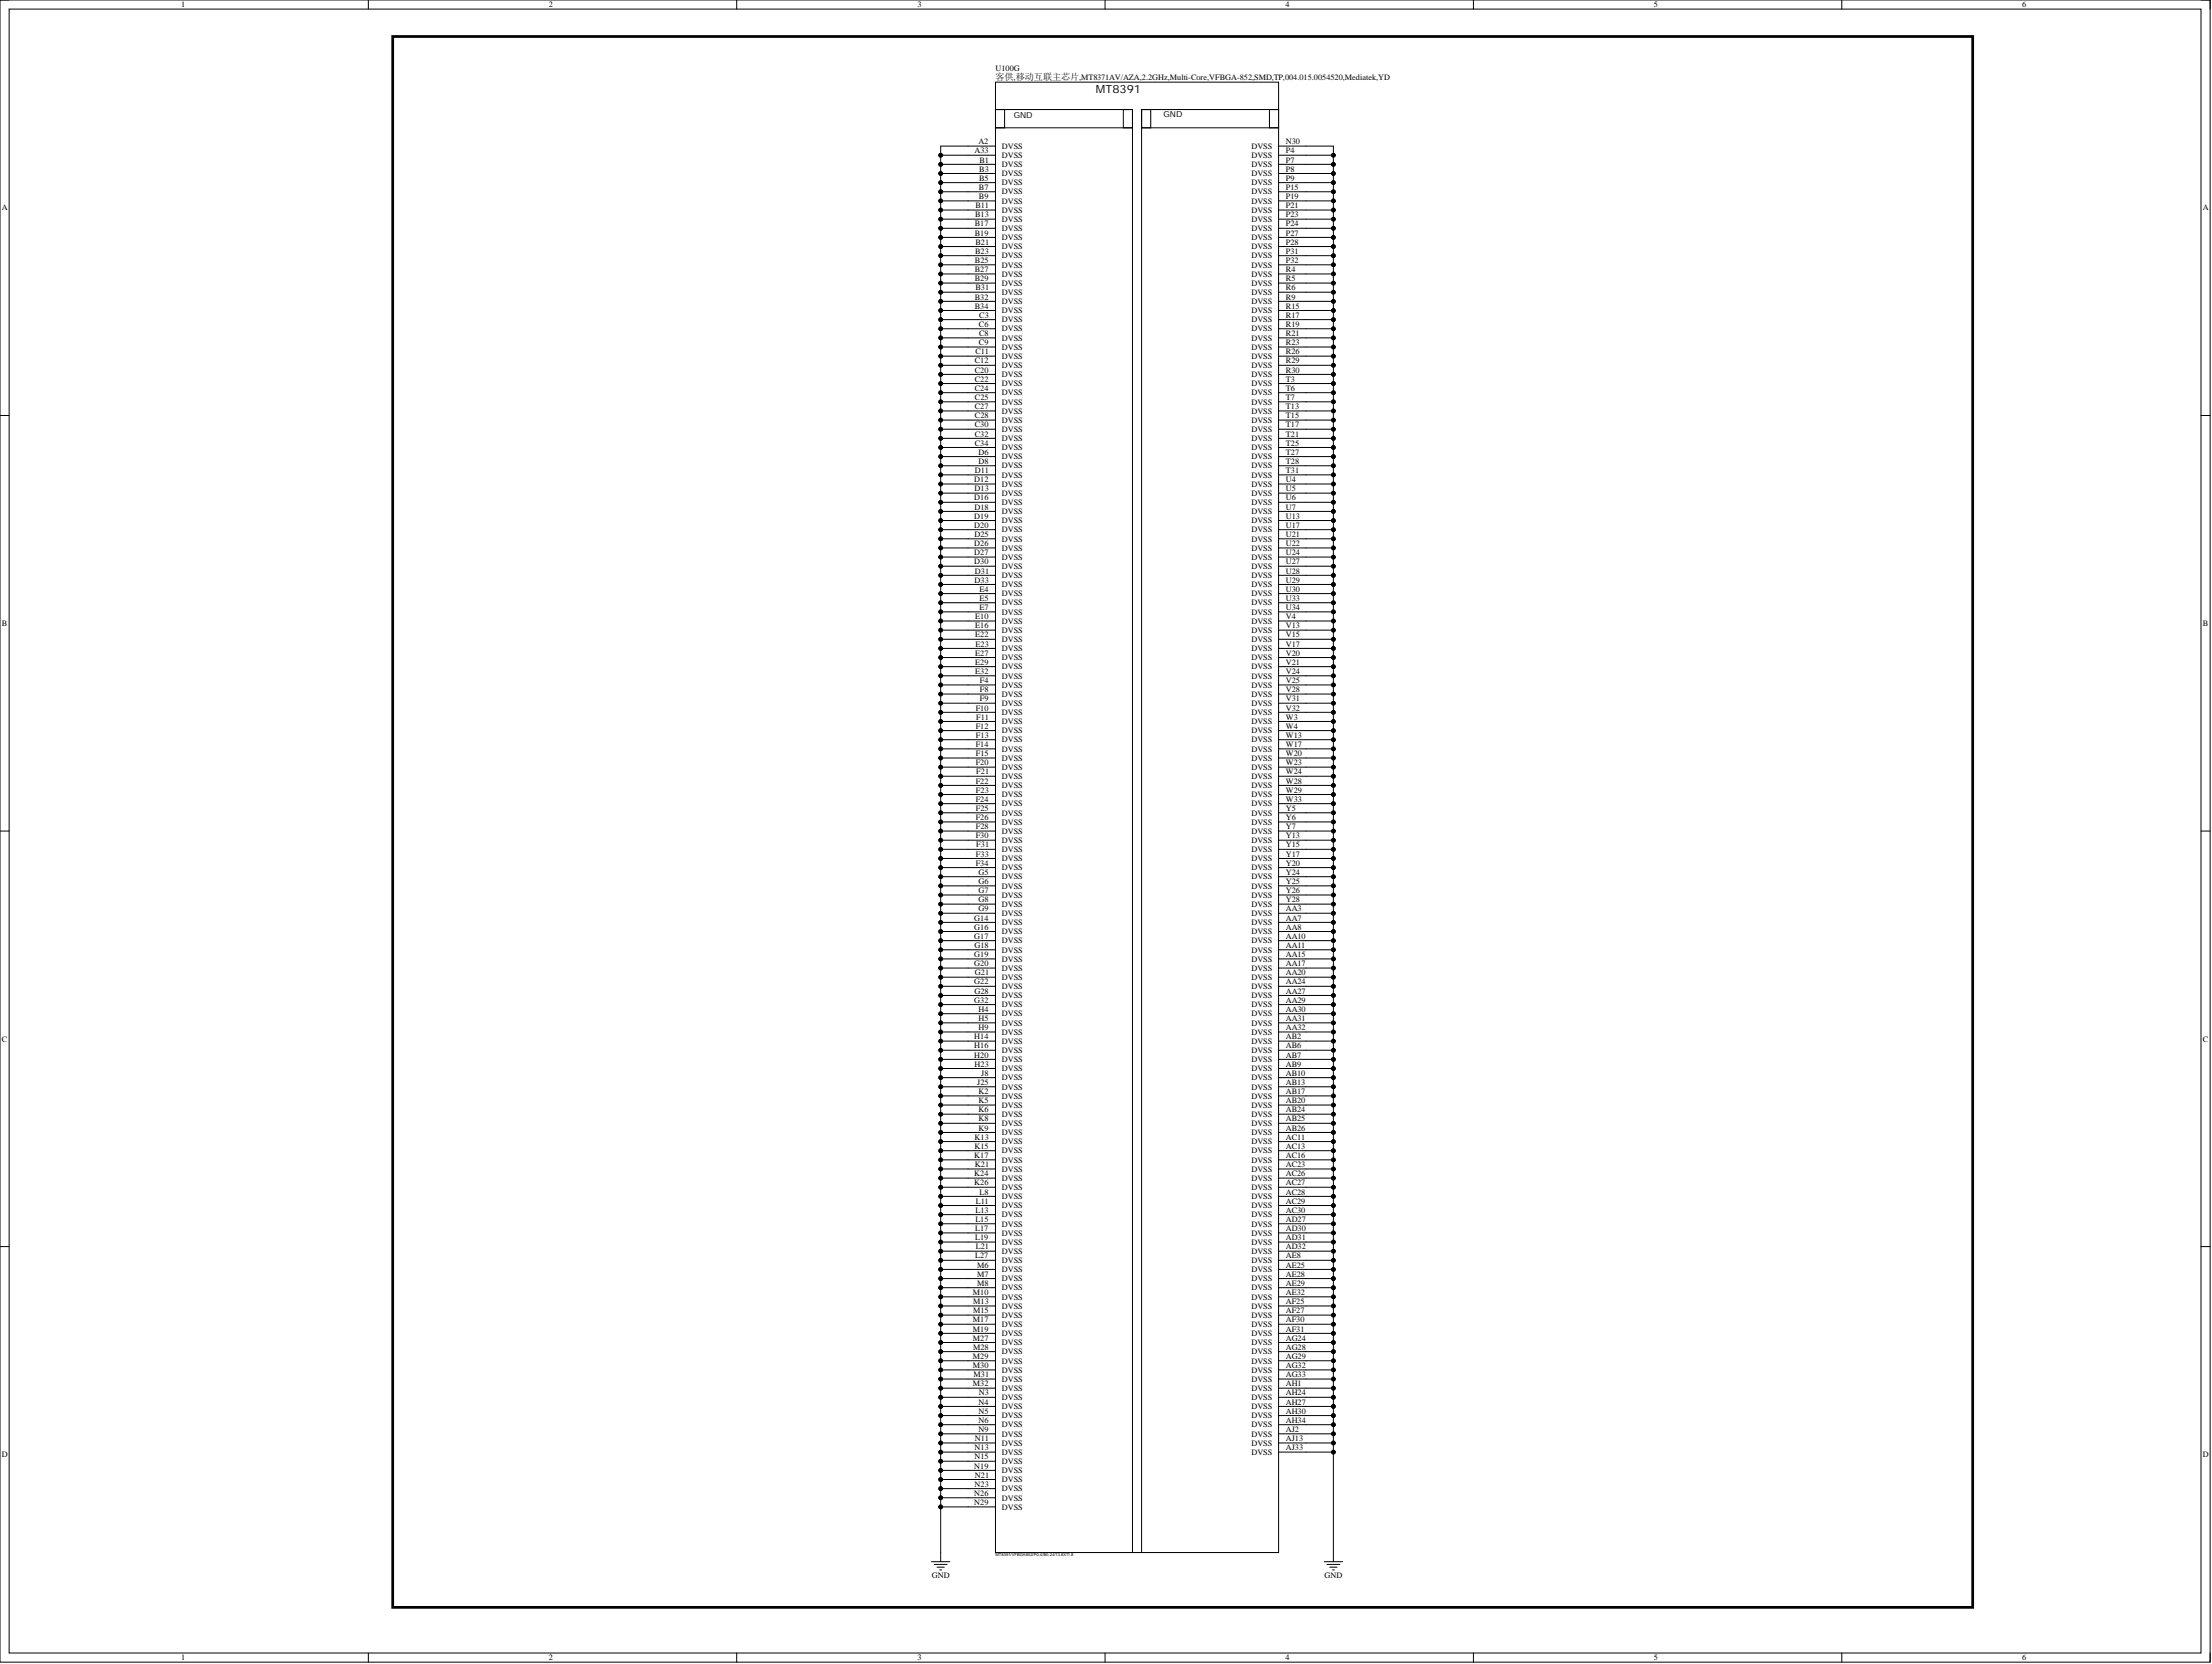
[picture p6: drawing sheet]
<svg xmlns="http://www.w3.org/2000/svg" width="615mm" height="462mm" viewBox="0 0 615 462" stroke-linecap="round" stroke-linejoin="round" font-family="sans-serif">
<defs><g id="words">
<text font-size="3.1" x="304.5" y="26">MT8391</text>
<text font-size="2.5" x="276.6" y="22.2">客供,移动互联主芯片,MT8371AV/AZA,2.2GHz,Multi-Core,VFBGA-852,SMD,TP,004.015.0054520,Mediatek,YD</text>
<g font-size="2.3">
<text x="50.3" y="2">1</text>
<text x="152.4" y="2">2</text>
<text x="254.9" y="2">3</text>
<text x="357.1" y="2">4</text>
<text x="459.5" y="2">5</text>
<text x="561.8" y="2">6</text>
<text x="276.6" y="19.8">U100G</text>
<text x="281.6" y="32.8">GND</text>
<text x="323.2" y="32.5">GND</text>
<text x="271.8" y="40.1">A2</text>
<text x="278.3" y="41.4">DVSS</text>
<text x="347.7" y="41.4">DVSS</text>
<text x="357.2" y="40.1">N30</text>
<text x="270.8" y="42.6">A33</text>
<text x="272" y="47.7">B3</text>
<text x="272.1" y="45.2">B1</text>
<text x="278.3" y="43.9">DVSS</text>
<text x="278.3" y="46.4">DVSS</text>
<text x="347.7" y="43.9">DVSS</text>
<text x="347.7" y="46.4">DVSS</text>
<text x="357.2" y="42.6">P4</text>
<text x="357.2" y="45.2">P7</text>
<text x="357.2" y="47.7">P8</text>
<text x="272" y="52.8">B7</text>
<text x="272" y="50.2">B5</text>
<text x="278.3" y="49">DVSS</text>
<text x="278.3" y="51.5">DVSS</text>
<text x="347.7" y="49">DVSS</text>
<text x="347.7" y="51.5">DVSS</text>
<text x="357.2" y="52.8">P15</text>
<text x="357.2" y="50.2">P9</text>
<text x=".5" y="58.5">A</text>
<text x="271" y="57.9">B11</text>
<text x="272" y="55.3">B9</text>
<text x="278.3" y="54.1">DVSS</text>
<text x="278.3" y="56.6">DVSS</text>
<text x="278.3" y="59.1">DVSS</text>
<text x="347.7" y="54.1">DVSS</text>
<text x="347.7" y="56.6">DVSS</text>
<text x="347.7" y="59.1">DVSS</text>
<text x="357.2" y="55.3">P19</text>
<text x="357.2" y="57.9">P21</text>
<text x="611.9" y="58.5">A</text>
<text x="270.8" y="62.9">B17</text>
<text x="270.8" y="65.5">B19</text>
<text x="270.9" y="60.4">B13</text>
<text x="278.3" y="61.7">DVSS</text>
<text x="278.3" y="64.2">DVSS</text>
<text x="347.7" y="61.7">DVSS</text>
<text x="347.7" y="64.2">DVSS</text>
<text x="357.2" y="60.4">P23</text>
<text x="357.2" y="62.9">P24</text>
<text x="357.2" y="65.5">P27</text>
<text x="270.9" y="70.6">B23</text>
<text x="271" y="68">B21</text>
<text x="278.3" y="66.7">DVSS</text>
<text x="278.3" y="69.3">DVSS</text>
<text x="278.3" y="71.8">DVSS</text>
<text x="347.7" y="66.7">DVSS</text>
<text x="347.7" y="71.8">DVSS</text>
<text x="347.7" y="69.3">DVSS</text>
<text x="357.2" y="70.6">P31</text>
<text x="357.2" y="68">P28</text>
<text x="270.8" y="75.6">B27</text>
<text x="270.9" y="73.1">B25</text>
<text x="278.3" y="76.9">DVSS</text>
<text x="278.3" y="74.4">DVSS</text>
<text x="347.7" y="76.9">DVSS</text>
<text x="347.7" y="74.4">DVSS</text>
<text x="357.2" y="75.6">R4</text>
<text x="357.2" y="73.1">P32</text>
<text x="270.8" y="78.2">B29</text>
<text x="270.8" y="83.2">B32</text>
<text x="271" y="80.7">B31</text>
<text x="278.3" y="79.4">DVSS</text>
<text x="278.3" y="82">DVSS</text>
<text x="347.7" y="79.4">DVSS</text>
<text x="347.7" y="82">DVSS</text>
<text x="357.2" y="78.2">R5</text>
<text x="357.2" y="80.7">R6</text>
<text x="357.2" y="83.2">R9</text>
<text x="270.8" y="85.8">B34</text>
<text x="272" y="88.3">C3</text>
<text x="278.3" y="84.5">DVSS</text>
<text x="278.3" y="87.1">DVSS</text>
<text x="278.3" y="89.6">DVSS</text>
<text x="347.7" y="84.5">DVSS</text>
<text x="347.7" y="87.1">DVSS</text>
<text x="347.7" y="89.6">DVSS</text>
<text x="357.2" y="85.8">R15</text>
<text x="357.2" y="88.3">R17</text>
<text x="272" y="90.9">C6</text>
<text x="272" y="95.9">C9</text>
<text x="272" y="93.4">C8</text>
<text x="278.3" y="92.1">DVSS</text>
<text x="278.3" y="94.7">DVSS</text>
<text x="347.7" y="92.1">DVSS</text>
<text x="347.7" y="94.7">DVSS</text>
<text x="357.2" y="90.9">R19</text>
<text x="357.2" y="93.4">R21</text>
<text x="357.2" y="95.9">R23</text>
<text x="270.8" y="101">C12</text>
<text x="271" y="98.5">C11</text>
<text x="278.3" y="97.2">DVSS</text>
<text x="278.3" y="99.7">DVSS</text>
<text x="347.7" y="99.7">DVSS</text>
<text x="347.7" y="97.2">DVSS</text>
<text x="357.2" y="98.5">R26</text>
<text x="357.2" y="101">R29</text>
<text x="270.8" y="103.6">C20</text>
<text x="270.8" y="106.1">C22</text>
<text x="278.3" y="104.8">DVSS</text>
<text x="278.3" y="107.4">DVSS</text>
<text x="278.3" y="102.3">DVSS</text>
<text x="347.7" y="102.3">DVSS</text>
<text x="347.7" y="104.8">DVSS</text>
<text x="347.7" y="107.4">DVSS</text>
<text x="357.2" y="103.6">R30</text>
<text x="357.2" y="106.1">T3</text>
<text x="270.8" y="108.6">C24</text>
<text x="270.8" y="113.7">C27</text>
<text x="270.9" y="111.2">C25</text>
<text x="278.3" y="112.4">DVSS</text>
<text x="278.3" y="109.9">DVSS</text>
<text x="347.7" y="109.9">DVSS</text>
<text x="347.7" y="112.4">DVSS</text>
<text x="357.2" y="108.6">T6</text>
<text x="357.2" y="111.2">T7</text>
<text x="357.2" y="113.7">T13</text>
<text x="270.8" y="118.8">C30</text>
<text x="270.9" y="116.2">C28</text>
<text x="278.3" y="115">DVSS</text>
<text x="278.3" y="117.5">DVSS</text>
<text x="347.7" y="117.5">DVSS</text>
<text x="347.7" y="115">DVSS</text>
<text x="357.2" y="116.2">T15</text>
<text x="357.2" y="118.8">T17</text>
<text x="270.8" y="121.3">C32</text>
<text x="270.8" y="123.9">C34</text>
<text x="278.3" y="120.1">DVSS</text>
<text x="278.3" y="122.6">DVSS</text>
<text x="278.3" y="125.1">DVSS</text>
<text x="347.7" y="120.1">DVSS</text>
<text x="347.7" y="122.6">DVSS</text>
<text x="347.7" y="125.1">DVSS</text>
<text x="357.2" y="121.3">T21</text>
<text x="357.2" y="123.9">T25</text>
<text x="270.9" y="131.5">D11</text>
<text x="271.8" y="126.4">D6</text>
<text x="271.9" y="128.9">D8</text>
<text x="278.3" y="127.7">DVSS</text>
<text x="278.3" y="130.2">DVSS</text>
<text x="347.7" y="127.7">DVSS</text>
<text x="347.7" y="130.2">DVSS</text>
<text x="357.2" y="126.4">T27</text>
<text x="357.2" y="128.9">T28</text>
<text x="357.2" y="131.5">T31</text>
<text x="270.7" y="134">D12</text>
<text x="270.8" y="136.6">D13</text>
<text x="278.3" y="132.7">DVSS</text>
<text x="278.3" y="135.3">DVSS</text>
<text x="278.3" y="137.8">DVSS</text>
<text x="347.7" y="137.8">DVSS</text>
<text x="347.7" y="132.7">DVSS</text>
<text x="347.7" y="135.3">DVSS</text>
<text x="357.2" y="136.6">U5</text>
<text x="357.2" y="134">U4</text>
<text x="270.7" y="139.1">D16</text>
<text x="270.7" y="141.6">D18</text>
<text x="278.3" y="140.4">DVSS</text>
<text x="278.3" y="142.9">DVSS</text>
<text x="347.7" y="140.4">DVSS</text>
<text x="347.7" y="142.9">DVSS</text>
<text x="357.2" y="139.1">U6</text>
<text x="357.2" y="141.6">U7</text>
<text x="270.7" y="146.7">D20</text>
<text x="270.7" y="144.2">D19</text>
<text x="270.7" y="149.2">D25</text>
<text x="278.3" y="148">DVSS</text>
<text x="278.3" y="145.4">DVSS</text>
<text x="347.7" y="145.4">DVSS</text>
<text x="347.7" y="148">DVSS</text>
<text x="357.2" y="144.2">U13</text>
<text x="357.2" y="149.2">U21</text>
<text x="357.2" y="146.7">U17</text>
<text x="270.7" y="151.8">D26</text>
<text x="270.7" y="154.3">D27</text>
<text x="278.3" y="150.5">DVSS</text>
<text x="278.3" y="153.1">DVSS</text>
<text x="278.3" y="155.6">DVSS</text>
<text x="347.7" y="150.5">DVSS</text>
<text x="347.7" y="153.1">DVSS</text>
<text x="347.7" y="155.6">DVSS</text>
<text x="357.2" y="151.8">U22</text>
<text x="357.2" y="154.3">U24</text>
<text x="270.7" y="156.9">D30</text>
<text x="270.8" y="161.9">D33</text>
<text x="270.9" y="159.4">D31</text>
<text x="278.3" y="158.1">DVSS</text>
<text x="278.3" y="160.7">DVSS</text>
<text x="347.7" y="158.1">DVSS</text>
<text x="347.7" y="160.7">DVSS</text>
<text x="357.2" y="156.9">U27</text>
<text x="357.2" y="159.4">U28</text>
<text x="357.2" y="161.9">U29</text>
<text x="272.1" y="164.5">E4</text>
<text x="272.1" y="167">E5</text>
<text x="278.3" y="163.2">DVSS</text>
<text x="278.3" y="165.7">DVSS</text>
<text x="347.7" y="163.2">DVSS</text>
<text x="347.7" y="165.7">DVSS</text>
<text x="357.2" y="167">U33</text>
<text x="357.2" y="164.5">U30</text>
<text x=".5" y="174">B</text>
<text x="270.9" y="172.1">E10</text>
<text x="272.1" y="169.6">E7</text>
<text x="278.3" y="168.3">DVSS</text>
<text x="278.3" y="170.8">DVSS</text>
<text x="278.3" y="173.4">DVSS</text>
<text x="347.7" y="168.3">DVSS</text>
<text x="347.7" y="170.8">DVSS</text>
<text x="347.7" y="173.4">DVSS</text>
<text x="357.2" y="169.6">U34</text>
<text x="357.2" y="172.1">V4</text>
<text x="612" y="174">B</text>
<text x="270.9" y="177.2">E22</text>
<text x="270.9" y="174.6">E16</text>
<text x="271" y="179.7">E23</text>
<text x="278.3" y="178.4">DVSS</text>
<text x="278.3" y="175.9">DVSS</text>
<text x="347.7" y="178.4">DVSS</text>
<text x="347.7" y="175.9">DVSS</text>
<text x="357.2" y="177.2">V15</text>
<text x="357.2" y="179.7">V17</text>
<text x="357.2" y="174.6">V13</text>
<text x="270.9" y="182.2">E27</text>
<text x="270.9" y="184.8">E29</text>
<text x="278.3" y="181">DVSS</text>
<text x="278.3" y="183.5">DVSS</text>
<text x="347.7" y="181">DVSS</text>
<text x="347.7" y="183.5">DVSS</text>
<text x="357.2" y="182.2">V20</text>
<text x="357.2" y="184.8">V21</text>
<text x="270.9" y="187.3">E32</text>
<text x="272.2" y="189.9">F4</text>
<text x="278.3" y="186.1">DVSS</text>
<text x="278.3" y="188.6">DVSS</text>
<text x="278.3" y="191.1">DVSS</text>
<text x="347.7" y="188.6">DVSS</text>
<text x="347.7" y="186.1">DVSS</text>
<text x="347.7" y="191.1">DVSS</text>
<text x="357.2" y="187.3">V24</text>
<text x="357.2" y="189.9">V25</text>
<text x="271.1" y="197.5">F10</text>
<text x="272.2" y="194.9">F9</text>
<text x="272.2" y="192.4">F8</text>
<text x="278.3" y="193.7">DVSS</text>
<text x="278.3" y="196.2">DVSS</text>
<text x="347.7" y="193.7">DVSS</text>
<text x="347.7" y="196.2">DVSS</text>
<text x="357.2" y="192.4">V28</text>
<text x="357.2" y="194.9">V31</text>
<text x="357.2" y="197.5">V32</text>
<text x="271.1" y="202.6">F12</text>
<text x="271.2" y="200">F11</text>
<text x="278.3" y="198.7">DVSS</text>
<text x="278.3" y="201.3">DVSS</text>
<text x="278.3" y="203.8">DVSS</text>
<text x="347.7" y="198.7">DVSS</text>
<text x="347.7" y="201.3">DVSS</text>
<text x="347.7" y="203.8">DVSS</text>
<text x="357.2" y="200">W3</text>
<text x="357.2" y="202.6">W4</text>
<text x="271.1" y="207.6">F14</text>
<text x="271.2" y="205.1">F13</text>
<text x="278.3" y="206.4">DVSS</text>
<text x="278.3" y="208.9">DVSS</text>
<text x="347.7" y="206.4">DVSS</text>
<text x="347.7" y="208.9">DVSS</text>
<text x="357.2" y="205.1">W13</text>
<text x="357.2" y="207.6">W17</text>
<text x="271.1" y="212.7">F20</text>
<text x="271.1" y="210.2">F15</text>
<text x="271.2" y="215.2">F21</text>
<text x="278.3" y="214">DVSS</text>
<text x="278.3" y="211.4">DVSS</text>
<text x="347.7" y="214">DVSS</text>
<text x="347.7" y="211.4">DVSS</text>
<text x="357.2" y="212.7">W23</text>
<text x="357.2" y="215.2">W24</text>
<text x="357.2" y="210.2">W20</text>
<text x="271.1" y="217.8">F22</text>
<text x="271.2" y="220.3">F23</text>
<text x="278.3" y="216.5">DVSS</text>
<text x="278.3" y="219.1">DVSS</text>
<text x="278.3" y="221.6">DVSS</text>
<text x="347.7" y="216.5">DVSS</text>
<text x="347.7" y="219.1">DVSS</text>
<text x="347.7" y="221.6">DVSS</text>
<text x="357.2" y="217.8">W28</text>
<text x="357.2" y="220.3">W29</text>
<text x="271.1" y="222.9">F24</text>
<text x="271.1" y="227.9">F26</text>
<text x="271.1" y="225.4">F25</text>
<text x="278.3" y="224.1">DVSS</text>
<text x="278.3" y="226.7">DVSS</text>
<text x="347.7" y="226.7">DVSS</text>
<text x="347.7" y="224.1">DVSS</text>
<text x="357.2" y="225.4">Y5</text>
<text x="357.2" y="227.9">Y6</text>
<text x="357.2" y="222.9">W33</text>
<text x="271.1" y="233">F30</text>
<text x="271.1" y="230.5">F28</text>
<text x="278.3" y="229.2">DVSS</text>
<text x="278.3" y="231.7">DVSS</text>
<text x="347.7" y="229.2">DVSS</text>
<text x="347.7" y="231.7">DVSS</text>
<text x="357.2" y="230.5">Y7</text>
<text x="357.2" y="233">Y13</text>
<text x="271.2" y="238.1">F33</text>
<text x="271.2" y="235.6">F31</text>
<text x="278.3" y="234.3">DVSS</text>
<text x="278.3" y="236.8">DVSS</text>
<text x="278.3" y="239.4">DVSS</text>
<text x="347.7" y="236.8">DVSS</text>
<text x="347.7" y="239.4">DVSS</text>
<text x="347.7" y="234.3">DVSS</text>
<text x="357.2" y="235.6">Y15</text>
<text x="357.2" y="238.1">Y17</text>
<text x="271.1" y="240.6">F34</text>
<text x="271.8" y="245.7">G6</text>
<text x="271.9" y="243.2">G5</text>
<text x="278.3" y="244.4">DVSS</text>
<text x="278.3" y="241.9">DVSS</text>
<text x="347.7" y="241.9">DVSS</text>
<text x="347.7" y="244.4">DVSS</text>
<text x="357.2" y="240.6">Y20</text>
<text x="357.2" y="243.2">Y24</text>
<text x="357.2" y="245.7">Y25</text>
<text x="271.8" y="248.2">G7</text>
<text x="271.9" y="250.8">G8</text>
<text x="278.3" y="249.5">DVSS</text>
<text x="278.3" y="247">DVSS</text>
<text x="347.7" y="247">DVSS</text>
<text x="347.7" y="249.5">DVSS</text>
<text x="357.2" y="250.8">Y28</text>
<text x="357.2" y="248.2">Y26</text>
<text x="270.7" y="255.9">G14</text>
<text x="271.8" y="253.3">G9</text>
<text x="278.3" y="252.1">DVSS</text>
<text x="278.3" y="254.6">DVSS</text>
<text x="278.3" y="257.1">DVSS</text>
<text x="347.7" y="252.1">DVSS</text>
<text x="347.7" y="254.6">DVSS</text>
<text x="347.7" y="257.1">DVSS</text>
<text x="357.2" y="253.3">AA3</text>
<text x="357.2" y="255.9">AA7</text>
<text x="270.7" y="258.4">G16</text>
<text x="270.7" y="260.9">G17</text>
<text x="270.7" y="263.5">G18</text>
<text x="278.3" y="259.7">DVSS</text>
<text x="278.3" y="262.2">DVSS</text>
<text x="347.7" y="259.7">DVSS</text>
<text x="347.7" y="262.2">DVSS</text>
<text x="357.2" y="258.4">AA8</text>
<text x="357.2" y="260.9">AA10</text>
<text x="357.2" y="263.5">AA11</text>
<text x="270.7" y="268.6">G20</text>
<text x="270.7" y="266">G19</text>
<text x="278.3" y="269.8">DVSS</text>
<text x="278.3" y="264.7">DVSS</text>
<text x="278.3" y="267.3">DVSS</text>
<text x="347.7" y="264.7">DVSS</text>
<text x="347.7" y="267.3">DVSS</text>
<text x="347.7" y="269.8">DVSS</text>
<text x="357.2" y="266">AA15</text>
<text x="357.2" y="268.6">AA17</text>
<text x="270.7" y="273.6">G22</text>
<text x="270.9" y="271.1">G21</text>
<text x="278.3" y="272.4">DVSS</text>
<text x="278.3" y="274.9">DVSS</text>
<text x="347.7" y="272.4">DVSS</text>
<text x="347.7" y="274.9">DVSS</text>
<text x="357.2" y="271.1">AA20</text>
<text x="357.2" y="273.6">AA24</text>
<text x="270.7" y="278.7">G32</text>
<text x="270.7" y="276.2">G28</text>
<text x="271.8" y="281.2">H4</text>
<text x="278.3" y="277.4">DVSS</text>
<text x="278.3" y="280">DVSS</text>
<text x="347.7" y="277.4">DVSS</text>
<text x="347.7" y="280">DVSS</text>
<text x="357.2" y="276.2">AA27</text>
<text x="357.2" y="278.7">AA29</text>
<text x="357.2" y="281.2">AA30</text>
<text x="271.8" y="286.3">H9</text>
<text x="271.9" y="283.8">H5</text>
<text x="278.3" y="282.5">DVSS</text>
<text x="278.3" y="285.1">DVSS</text>
<text x="278.3" y="287.6">DVSS</text>
<text x="347.7" y="282.5">DVSS</text>
<text x="347.7" y="285.1">DVSS</text>
<text x="347.7" y="287.6">DVSS</text>
<text x="357.2" y="283.8">AA31</text>
<text x="357.2" y="286.3">AA32</text>
<text x=".5" y="289.5">C</text>
<text x="270.7" y="291.4">H16</text>
<text x="270.7" y="293.9">H20</text>
<text x="270.7" y="288.9">H14</text>
<text x="278.3" y="292.7">DVSS</text>
<text x="278.3" y="290.1">DVSS</text>
<text x="347.7" y="290.1">DVSS</text>
<text x="347.7" y="292.7">DVSS</text>
<text x="357.2" y="288.9">AB2</text>
<text x="357.2" y="291.4">AB6</text>
<text x="357.2" y="293.9">AB7</text>
<text x="612" y="289.5">C</text>
<text x="270.8" y="296.5">H23</text>
<text x="272.6" y="299">J8</text>
<text x="278.3" y="295.2">DVSS</text>
<text x="278.3" y="297.7">DVSS</text>
<text x="347.7" y="295.2">DVSS</text>
<text x="347.7" y="297.7">DVSS</text>
<text x="357.2" y="299">AB10</text>
<text x="357.2" y="296.5">AB9</text>
<text x="271.5" y="301.6">J25</text>
<text x="271.8" y="304.1">K2</text>
<text x="278.3" y="300.3">DVSS</text>
<text x="278.3" y="302.8">DVSS</text>
<text x="278.3" y="305.4">DVSS</text>
<text x="347.7" y="300.3">DVSS</text>
<text x="347.7" y="302.8">DVSS</text>
<text x="347.7" y="305.4">DVSS</text>
<text x="357.2" y="301.6">AB13</text>
<text x="357.2" y="304.1">AB17</text>
<text x="271.8" y="309.2">K6</text>
<text x="271.9" y="306.6">K5</text>
<text x="271.9" y="311.7">K8</text>
<text x="278.3" y="307.9">DVSS</text>
<text x="278.3" y="310.4">DVSS</text>
<text x="347.7" y="307.9">DVSS</text>
<text x="347.7" y="310.4">DVSS</text>
<text x="357.2" y="306.6">AB20</text>
<text x="357.2" y="309.2">AB24</text>
<text x="357.2" y="311.7">AB25</text>
<text x="270.8" y="316.8">K13</text>
<text x="271.8" y="314.2">K9</text>
<text x="278.3" y="315.5">DVSS</text>
<text x="278.3" y="313">DVSS</text>
<text x="347.7" y="313">DVSS</text>
<text x="347.7" y="315.5">DVSS</text>
<text x="357.2" y="314.2">AB26</text>
<text x="357.2" y="316.8">AC11</text>
<text x="270.7" y="321.9">K17</text>
<text x="270.7" y="319.3">K15</text>
<text x="278.3" y="318.1">DVSS</text>
<text x="278.3" y="320.6">DVSS</text>
<text x="278.3" y="323.1">DVSS</text>
<text x="347.7" y="318.1">DVSS</text>
<text x="347.7" y="320.6">DVSS</text>
<text x="347.7" y="323.1">DVSS</text>
<text x="357.2" y="319.3">AC13</text>
<text x="357.2" y="321.9">AC16</text>
<text x="270.7" y="329.5">K26</text>
<text x="270.7" y="326.9">K24</text>
<text x="270.9" y="324.4">K21</text>
<text x="278.3" y="325.7">DVSS</text>
<text x="278.3" y="328.2">DVSS</text>
<text x="347.7" y="325.7">DVSS</text>
<text x="347.7" y="328.2">DVSS</text>
<text x="357.2" y="324.4">AC23</text>
<text x="357.2" y="326.9">AC26</text>
<text x="357.2" y="329.5">AC27</text>
<text x="271.1" y="334.6">L11</text>
<text x="272.1" y="332">L8</text>
<text x="278.3" y="330.7">DVSS</text>
<text x="278.3" y="333.3">DVSS</text>
<text x="278.3" y="335.8">DVSS</text>
<text x="347.7" y="330.7">DVSS</text>
<text x="347.7" y="333.3">DVSS</text>
<text x="347.7" y="335.8">DVSS</text>
<text x="357.2" y="332">AC28</text>
<text x="357.2" y="334.6">AC29</text>
<text x="271" y="339.6">L15</text>
<text x="271" y="337.1">L13</text>
<text x="278.3" y="338.4">DVSS</text>
<text x="278.3" y="340.9">DVSS</text>
<text x="347.7" y="338.4">DVSS</text>
<text x="347.7" y="340.9">DVSS</text>
<text x="357.2" y="337.1">AC30</text>
<text x="357.2" y="339.6">AD27</text>
<text x="270.9" y="342.2">L17</text>
<text x="270.9" y="344.7">L19</text>
<text x="271.1" y="347.2">L21</text>
<text x="278.3" y="343.4">DVSS</text>
<text x="278.3" y="346">DVSS</text>
<text x="347.7" y="343.4">DVSS</text>
<text x="347.7" y="346">DVSS</text>
<text x="357.2" y="342.2">AD30</text>
<text x="357.2" y="344.7">AD31</text>
<text x="357.2" y="347.2">AD32</text>
<text x="270.9" y="349.8">L27</text>
<text x="271.4" y="352.3">M6</text>
<text x="278.3" y="348.5">DVSS</text>
<text x="278.3" y="351.1">DVSS</text>
<text x="278.3" y="353.6">DVSS</text>
<text x="347.7" y="348.5">DVSS</text>
<text x="347.7" y="351.1">DVSS</text>
<text x="347.7" y="353.6">DVSS</text>
<text x="357.2" y="349.8">AE8</text>
<text x="357.2" y="352.3">AE25</text>
<text x="270.3" y="359.9">M10</text>
<text x="271.4" y="354.9">M7</text>
<text x="271.5" y="357.4">M8</text>
<text x="278.3" y="356.1">DVSS</text>
<text x="278.3" y="358.7">DVSS</text>
<text x="347.7" y="356.1">DVSS</text>
<text x="347.7" y="358.7">DVSS</text>
<text x="357.2" y="354.9">AE28</text>
<text x="357.2" y="357.4">AE29</text>
<text x="357.2" y="359.9">AE32</text>
<text x="270.3" y="365">M15</text>
<text x="270.4" y="362.5">M13</text>
<text x="278.3" y="361.2">DVSS</text>
<text x="278.3" y="363.7">DVSS</text>
<text x="347.7" y="361.2">DVSS</text>
<text x="347.7" y="363.7">DVSS</text>
<text x="357.2" y="362.5">AF25</text>
<text x="357.2" y="365">AF27</text>
<text x="270.3" y="367.6">M17</text>
<text x="270.3" y="370.1">M19</text>
<text x="278.3" y="366.3">DVSS</text>
<text x="278.3" y="368.8">DVSS</text>
<text x="278.3" y="371.4">DVSS</text>
<text x="347.7" y="366.3">DVSS</text>
<text x="347.7" y="368.8">DVSS</text>
<text x="347.7" y="371.4">DVSS</text>
<text x="357.2" y="367.6">AF30</text>
<text x="357.2" y="370.1">AF31</text>
<text x="270.3" y="372.6">M27</text>
<text x="270.3" y="377.7">M29</text>
<text x="270.3" y="375.2">M28</text>
<text x="278.3" y="373.9">DVSS</text>
<text x="278.3" y="376.4">DVSS</text>
<text x="347.7" y="373.9">DVSS</text>
<text x="347.7" y="376.4">DVSS</text>
<text x="357.2" y="372.6">AG24</text>
<text x="357.2" y="375.2">AG28</text>
<text x="357.2" y="377.7">AG29</text>
<text x="270.3" y="380.2">M30</text>
<text x="270.5" y="382.8">M31</text>
<text x="278.3" y="379">DVSS</text>
<text x="278.3" y="381.5">DVSS</text>
<text x="347.7" y="379">DVSS</text>
<text x="347.7" y="381.5">DVSS</text>
<text x="357.2" y="380.2">AG32</text>
<text x="357.2" y="382.8">AG33</text>
<text x="270.3" y="385.3">M32</text>
<text x="271.9" y="387.9">N3</text>
<text x="278.3" y="384.1">DVSS</text>
<text x="278.3" y="386.6">DVSS</text>
<text x="278.3" y="389.1">DVSS</text>
<text x="347.7" y="384.1">DVSS</text>
<text x="347.7" y="386.6">DVSS</text>
<text x="347.7" y="389.1">DVSS</text>
<text x="357.2" y="385.3">AH1</text>
<text x="357.2" y="387.9">AH24</text>
<text x="271.8" y="390.4">N4</text>
<text x="271.8" y="395.5">N6</text>
<text x="271.9" y="392.9">N5</text>
<text x="278.3" y="391.7">DVSS</text>
<text x="278.3" y="394.2">DVSS</text>
<text x="347.7" y="391.7">DVSS</text>
<text x="347.7" y="394.2">DVSS</text>
<text x="357.2" y="390.4">AH27</text>
<text x="357.2" y="392.9">AH30</text>
<text x="357.2" y="395.5">AH34</text>
<text x="270.9" y="400.5">N11</text>
<text x="271.8" y="398">N9</text>
<text x="278.3" y="396.7">DVSS</text>
<text x="278.3" y="399.3">DVSS</text>
<text x="278.3" y="401.8">DVSS</text>
<text x="347.7" y="396.7">DVSS</text>
<text x="347.7" y="399.3">DVSS</text>
<text x="347.7" y="401.8">DVSS</text>
<text x="357.2" y="398">AJ2</text>
<text x="357.2" y="400.5">AJ13</text>
<text x=".5" y="405">D</text>
<text x="270.7" y="405.6">N15</text>
<text x="270.8" y="403.1">N13</text>
<text x="278.3" y="404.4">DVSS</text>
<text x="278.3" y="406.9">DVSS</text>
<text x="347.7" y="404.4">DVSS</text>
<text x="357.2" y="403.1">AJ33</text>
<text x="611.9" y="405">D</text>
<text x="270.7" y="408.2">N19</text>
<text x="270.8" y="413.2">N23</text>
<text x="270.9" y="410.7">N21</text>
<text x="278.3" y="409.4">DVSS</text>
<text x="278.3" y="412">DVSS</text>
<text x="270.7" y="415.8">N26</text>
<text x="270.7" y="418.3">N29</text>
<text x="278.3" y="414.5">DVSS</text>
<text x="278.3" y="417">DVSS</text>
<text x="278.3" y="419.6">DVSS</text>
<text x="258.9" y="438.6">GND</text>
<text x="368" y="438.6">GND</text>
<text x="50.3" y="461.5">1</text>
<text x="152.4" y="461.5">2</text>
<text x="254.9" y="461.5">3</text>
<text x="357.1" y="461.5">4</text>
<text x="459.5" y="461.5">5</text>
<text x="561.8" y="461.5">6</text>
</g>
<text font-size="1.1" x="276.6" y="432.5">MT8391/VFBGA852/P0.4/B0.24/13.8X11.8</text>
</g></defs>
<g fill="none" stroke="#000" stroke-width=".28">
<path d="M0 0h614v462h-614zM0 0h2.5M102.3 0v2.5M204.7 0v2.5M307 0v2.5M409.3 0v2.5M511.7 0v2.5M611.5 0h2.5v2.5M2.5 2.5h609v456.9h-609zM261.3 43.1h7.7M261.3 45.7h7.7M261.3 48.2h7.7"/>
<path d="M261.3 50.8h7.7M261.3 53.3h7.7M261.3 55.8h7.7M261.3 58.4h7.7M362.8 43.1h7.6M362.8 45.7h7.6M362.8 48.2h7.6M362.8 50.8h7.6M362.8 53.3h7.6M362.8 58.4h7.6M261.3 60.9h7.7M261.3 63.4h7.7"/>
<path d="M261.3 66h7.7M261.3 68.5h7.7M261.3 71.1h7.7M261.3 73.6h7.7M261.3 76.1h7.7M261.3 78.7h7.7M362.8 60.9h7.6M362.8 63.4h7.6M362.8 66h7.6M362.8 68.5h7.6M362.8 71.1h7.6M362.8 73.6h7.6"/>
<path d="M362.8 76.1h7.6M362.8 78.7h7.6M261.3 81.2h7.7M261.3 83.8h7.7M261.3 86.3h7.7M261.3 88.8h7.7M261.3 91.4h7.7M261.3 93.9h7.7M261.3 96.4h7.7M261.3 99h7.7M362.8 81.2h7.6M362.8 83.8h7.6"/>
<path d="M362.8 86.3h7.6M362.8 88.8h7.6M362.8 91.4h7.6M362.8 93.9h7.6M362.8 96.4h7.6M362.8 99h7.6M0 115.5h2.5M261.3 101.5h7.7M261.3 104.1h7.7M261.3 106.6h7.7M261.3 109.1h7.7M261.3 111.7h7.7"/>
<path d="M261.3 114.2h7.7M261.3 116.8h7.7M261.3 119.3h7.7M362.8 101.5h7.6M362.8 104.1h7.6M362.8 106.6h7.6M362.8 109.1h7.6M362.8 111.7h7.6M362.8 114.2h7.6M362.8 116.8h7.6M362.8 119.3h7.6M611.5 115.5h2.5"/>
<path d="M261.3 121.8h7.7M261.3 124.4h7.7M261.3 126.9h7.7M261.3 129.4h7.7M261.3 132h7.7M261.3 134.5h7.7M261.3 137.1h7.7M261.3 139.6h7.7M362.8 121.8h7.6M362.8 124.4h7.6M362.8 126.9h7.6M362.8 129.4h7.6"/>
<path d="M362.8 132h7.6M362.8 134.5h7.6M362.8 137.1h7.6M362.8 139.6h7.6M261.3 142.1h7.7M261.3 144.7h7.7M261.3 147.2h7.7M261.3 149.8h7.7M261.3 152.3h7.7M261.3 154.8h7.7M261.3 157.4h7.7M261.3 159.9h7.7"/>
<path d="M362.8 142.1h7.6M362.8 144.7h7.6M362.8 147.2h7.6M362.8 149.8h7.6M362.8 152.3h7.6M362.8 154.8h7.6M362.8 157.4h7.6M362.8 159.9h7.6M261.3 162.4h7.7M261.3 165h7.7M261.3 167.5h7.7M261.3 170.1h7.7"/>
<path d="M261.3 172.6h7.7M261.3 175.1h7.7M261.3 177.7h7.7M362.8 162.4h7.6M362.8 165h7.6M362.8 167.5h7.6M362.8 170.1h7.6M362.8 172.6h7.6M362.8 175.1h7.6M362.8 177.7h7.6M261.3 180.2h7.7M261.3 182.8h7.7"/>
<path d="M261.3 185.3h7.7M261.3 187.8h7.7M261.3 190.4h7.7M261.3 192.9h7.7M261.3 195.4h7.7M261.3 198h7.7M362.8 180.2h7.6M362.8 182.8h7.6M362.8 185.3h7.6M362.8 187.8h7.6M362.8 190.4h7.6M362.8 192.9h7.6"/>
<path d="M362.8 195.4h7.6M362.8 198h7.6M261.3 200.5h7.7M261.3 203.1h7.7M261.3 205.6h7.7M261.3 208.1h7.7M261.3 210.7h7.7M261.3 213.2h7.7M261.3 215.8h7.7M261.3 218.3h7.7M362.8 200.5h7.6M362.8 203.1h7.6"/>
<path d="M362.8 205.6h7.6M362.8 208.1h7.6M362.8 210.7h7.6M362.8 213.2h7.6M362.8 215.8h7.6M362.8 218.3h7.6M0 231h2.5M261.3 231h7.7M261.3 220.8h7.7M261.3 223.4h7.7M261.3 225.9h7.7M261.3 228.4h7.7"/>
<path d="M261.3 233.5h7.7M261.3 236.1h7.7M261.3 238.6h7.7M362.8 231h7.6M362.8 220.8h7.6M362.8 223.4h7.6M362.8 225.9h7.6M362.8 228.4h7.6M362.8 233.5h7.6M362.8 236.1h7.6M362.8 238.6h7.6M611.5 231h2.5"/>
<path d="M261.3 241.1h7.7M261.3 243.7h7.7M261.3 246.2h7.7M261.3 248.8h7.7M261.3 251.3h7.7M261.3 253.8h7.7M261.3 256.4h7.7M261.3 258.9h7.7M362.8 241.1h7.6M362.8 243.7h7.6M362.8 246.2h7.6M362.8 248.8h7.6"/>
<path d="M362.8 251.3h7.6M362.8 253.8h7.6M362.8 256.4h7.6M362.8 258.9h7.6M261.3 261.4h7.7M261.3 264h7.7M261.3 266.5h7.7M261.3 269.1h7.7M261.3 271.6h7.7M261.3 274.1h7.7M261.3 276.7h7.7M261.3 279.2h7.7"/>
<path d="M362.8 261.4h7.6M362.8 264h7.6M362.8 266.5h7.6M362.8 269.1h7.6M362.8 271.6h7.6M362.8 274.1h7.6M362.8 276.7h7.6M362.8 279.2h7.6M261.3 281.8h7.7M261.3 284.3h7.7M261.3 286.8h7.7M261.3 289.4h7.7"/>
<path d="M261.3 291.9h7.7M261.3 294.4h7.7M261.3 297h7.7M261.3 299.5h7.7M362.8 281.8h7.6M362.8 284.3h7.6M362.8 286.8h7.6M362.8 289.4h7.6M362.8 291.9h7.6M362.8 294.4h7.6M362.8 297h7.6M362.8 299.5h7.6"/>
<path d="M261.3 302.1h7.7M261.3 304.6h7.7M261.3 307.1h7.7M261.3 309.7h7.7M261.3 312.2h7.7M261.3 314.8h7.7M261.3 317.3h7.7M261.3 319.8h7.7M362.8 302.1h7.6M362.8 304.6h7.6M362.8 307.1h7.6M362.8 309.7h7.6"/>
<path d="M362.8 312.2h7.6M362.8 314.8h7.6M362.8 317.3h7.6M362.8 319.8h7.6M261.3 322.4h7.7M261.3 324.9h7.7M261.3 327.4h7.7M261.3 330h7.7M261.3 332.5h7.7M261.3 335.1h7.7M261.3 337.6h7.7M362.8 322.4h7.6"/>
<path d="M362.8 324.9h7.6M362.8 327.4h7.6M362.8 330h7.6M362.8 332.5h7.6M362.8 335.1h7.6M362.8 337.6h7.6M0 346.5h2.5M261.3 340.1h7.7M261.3 342.7h7.7M261.3 345.2h7.7M261.3 347.8h7.7M261.3 350.3h7.7"/>
<path d="M261.3 352.8h7.7M261.3 355.4h7.7M261.3 357.9h7.7M362.8 340.1h7.6M362.8 342.7h7.6M362.8 345.2h7.6M362.8 347.8h7.6M362.8 350.3h7.6M362.8 352.8h7.6M362.8 355.4h7.6M362.8 357.9h7.6M611.5 346.5h2.5"/>
<path d="M261.3 360.4h7.7M261.3 363h7.7M261.3 365.5h7.7M261.3 368.1h7.7M261.3 370.6h7.7M261.3 373.1h7.7M261.3 375.7h7.7M261.3 378.2h7.7M362.8 360.4h7.6M362.8 363h7.6M362.8 365.5h7.6M362.8 368.1h7.6"/>
<path d="M362.8 370.6h7.6M362.8 373.1h7.6M362.8 375.7h7.6M362.8 378.2h7.6M261.3 380.8h7.7M261.3 383.3h7.7M261.3 385.8h7.7M261.3 388.4h7.7M261.3 390.9h7.7M261.3 393.4h7.7M261.3 396h7.7M261.3 398.5h7.7"/>
<path d="M362.8 380.8h7.6M362.8 383.3h7.6M362.8 385.8h7.6M362.8 388.4h7.6M362.8 390.9h7.6M362.8 393.4h7.6M362.8 396h7.6M362.8 398.5h7.6M261.3 401.1h7.7M261.3 403.6h7.7M261.3 406.1h7.7M261.3 408.7h7.7"/>
<path d="M261.3 411.2h7.7M261.3 413.7h7.7M261.3 416.3h7.7M261.3 418.8h7.7M362.8 401.1h7.6M362.8 403.6h7.6M102.3 459.4v2.6M204.7 459.4v2.6M307 459.4v2.6M409.3 459.4v2.6M511.7 459.4v2.6M614 459.4v2.6"/>
<circle cx="261.3" cy="43.1" r=".51"/>
<circle cx="261.3" cy="53.3" r=".51"/>
<circle cx="261.3" cy="48.2" r=".51"/>
<circle cx="261.3" cy="58.4" r=".51"/>
<circle cx="261.3" cy="50.8" r=".51"/>
<circle cx="261.3" cy="55.8" r=".51"/>
<circle cx="261.3" cy="45.7" r=".51"/>
<circle cx="370.4" cy="53.3" r=".51"/>
<circle cx="370.4" cy="43.1" r=".51"/>
<circle cx="370.4" cy="58.4" r=".51"/>
<circle cx="370.4" cy="48.2" r=".51"/>
<circle cx="370.4" cy="50.8" r=".51"/>
<circle cx="370.4" cy="45.7" r=".51"/>
<circle cx="261.3" cy="73.6" r=".51"/>
<circle cx="261.3" cy="63.5" r=".51"/>
<circle cx="261.3" cy="68.5" r=".51"/>
<circle cx="261.3" cy="71.1" r=".51"/>
<circle cx="261.3" cy="60.9" r=".51"/>
<circle cx="261.3" cy="78.7" r=".51"/>
<circle cx="261.3" cy="76.1" r=".51"/>
<circle cx="261.3" cy="66" r=".51"/>
<circle cx="370.4" cy="63.5" r=".51"/>
<circle cx="370.4" cy="73.6" r=".51"/>
<circle cx="370.4" cy="68.5" r=".51"/>
<circle cx="370.4" cy="60.9" r=".51"/>
<circle cx="370.4" cy="71.1" r=".51"/>
<circle cx="370.4" cy="66" r=".51"/>
<circle cx="370.4" cy="76.1" r=".51"/>
<circle cx="370.4" cy="78.7" r=".51"/>
<circle cx="261.3" cy="93.9" r=".51"/>
<circle cx="261.3" cy="83.8" r=".51"/>
<circle cx="261.3" cy="81.2" r=".51"/>
<circle cx="261.3" cy="91.4" r=".51"/>
<circle cx="261.3" cy="99" r=".51"/>
<circle cx="261.3" cy="88.8" r=".51"/>
<circle cx="261.3" cy="96.4" r=".51"/>
<circle cx="261.3" cy="86.3" r=".51"/>
<circle cx="370.4" cy="83.8" r=".51"/>
<circle cx="370.4" cy="93.9" r=".51"/>
<circle cx="370.4" cy="81.2" r=".51"/>
<circle cx="370.4" cy="91.4" r=".51"/>
<circle cx="370.4" cy="86.3" r=".51"/>
<circle cx="370.4" cy="96.5" r=".51"/>
<circle cx="370.4" cy="88.8" r=".51"/>
<circle cx="370.4" cy="99" r=".51"/>
<circle cx="261.3" cy="114.2" r=".51"/>
<circle cx="261.3" cy="104.1" r=".51"/>
<circle cx="261.3" cy="116.8" r=".51"/>
<circle cx="261.3" cy="101.5" r=".51"/>
<circle cx="261.3" cy="111.7" r=".51"/>
<circle cx="261.3" cy="109.1" r=".51"/>
<circle cx="261.3" cy="119.3" r=".51"/>
<circle cx="261.3" cy="106.6" r=".51"/>
<circle cx="370.4" cy="104.1" r=".51"/>
<circle cx="370.4" cy="114.2" r=".51"/>
<circle cx="370.4" cy="116.8" r=".51"/>
<circle cx="370.4" cy="101.5" r=".51"/>
<circle cx="370.4" cy="111.7" r=".51"/>
<circle cx="370.4" cy="106.6" r=".51"/>
<circle cx="370.4" cy="119.3" r=".51"/>
<circle cx="370.4" cy="109.1" r=".51"/>
<circle cx="261.3" cy="137.1" r=".51"/>
<circle cx="261.3" cy="126.9" r=".51"/>
<circle cx="261.3" cy="121.8" r=".51"/>
<circle cx="261.3" cy="132" r=".51"/>
<circle cx="261.3" cy="134.5" r=".51"/>
<circle cx="261.3" cy="124.4" r=".51"/>
<circle cx="261.3" cy="129.4" r=".51"/>
<circle cx="261.3" cy="139.6" r=".51"/>
<circle cx="370.4" cy="137.1" r=".51"/>
<circle cx="370.4" cy="126.9" r=".51"/>
<circle cx="370.4" cy="124.4" r=".51"/>
<circle cx="370.4" cy="132" r=".51"/>
<circle cx="370.4" cy="121.8" r=".51"/>
<circle cx="370.4" cy="134.5" r=".51"/>
<circle cx="370.4" cy="139.6" r=".51"/>
<circle cx="370.4" cy="129.5" r=".51"/>
<circle cx="261.3" cy="157.4" r=".51"/>
<circle cx="261.3" cy="147.2" r=".51"/>
<circle cx="261.3" cy="142.1" r=".51"/>
<circle cx="261.3" cy="152.3" r=".51"/>
<circle cx="261.3" cy="144.7" r=".51"/>
<circle cx="261.3" cy="154.8" r=".51"/>
<circle cx="261.3" cy="159.9" r=".51"/>
<circle cx="261.3" cy="149.8" r=".51"/>
<circle cx="370.4" cy="157.4" r=".51"/>
<circle cx="370.4" cy="147.2" r=".51"/>
<circle cx="370.4" cy="152.3" r=".51"/>
<circle cx="370.4" cy="154.8" r=".51"/>
<circle cx="370.4" cy="142.1" r=".51"/>
<circle cx="370.4" cy="144.7" r=".51"/>
<circle cx="370.4" cy="159.9" r=".51"/>
<circle cx="370.4" cy="149.8" r=".51"/>
<circle cx="261.3" cy="167.5" r=".51"/>
<circle cx="261.3" cy="177.7" r=".51"/>
<circle cx="261.3" cy="162.4" r=".51"/>
<circle cx="261.3" cy="172.6" r=".51"/>
<circle cx="261.3" cy="175.1" r=".51"/>
<circle cx="261.3" cy="165" r=".51"/>
<circle cx="261.3" cy="170.1" r=".51"/>
<circle cx="370.4" cy="177.7" r=".51"/>
<circle cx="370.4" cy="167.5" r=".51"/>
<circle cx="370.4" cy="175.1" r=".51"/>
<circle cx="370.4" cy="162.4" r=".51"/>
<circle cx="370.4" cy="172.6" r=".51"/>
<circle cx="370.4" cy="165" r=".51"/>
<circle cx="370.4" cy="170.1" r=".51"/>
<circle cx="261.3" cy="187.8" r=".51"/>
<circle cx="261.3" cy="198" r=".51"/>
<circle cx="261.3" cy="182.8" r=".51"/>
<circle cx="261.3" cy="192.9" r=".51"/>
<circle cx="261.3" cy="195.4" r=".51"/>
<circle cx="261.3" cy="185.3" r=".51"/>
<circle cx="261.3" cy="180.2" r=".51"/>
<circle cx="261.3" cy="190.4" r=".51"/>
<circle cx="370.4" cy="187.8" r=".51"/>
<circle cx="370.4" cy="198" r=".51"/>
<circle cx="370.4" cy="192.9" r=".51"/>
<circle cx="370.4" cy="182.8" r=".51"/>
<circle cx="370.4" cy="185.3" r=".51"/>
<circle cx="370.4" cy="195.4" r=".51"/>
<circle cx="370.4" cy="180.2" r=".51"/>
<circle cx="370.4" cy="190.4" r=".51"/>
<circle cx="261.3" cy="215.8" r=".51"/>
<circle cx="261.3" cy="205.6" r=".51"/>
<circle cx="261.3" cy="218.3" r=".51"/>
<circle cx="261.3" cy="208.1" r=".51"/>
<circle cx="261.3" cy="213.2" r=".51"/>
<circle cx="261.3" cy="203.1" r=".51"/>
<circle cx="261.3" cy="200.5" r=".51"/>
<circle cx="261.3" cy="210.7" r=".51"/>
<circle cx="370.4" cy="208.1" r=".51"/>
<circle cx="370.4" cy="215.8" r=".51"/>
<circle cx="370.4" cy="218.3" r=".51"/>
<circle cx="370.4" cy="205.6" r=".51"/>
<circle cx="370.4" cy="203.1" r=".51"/>
<circle cx="370.4" cy="213.2" r=".51"/>
<circle cx="370.4" cy="200.5" r=".51"/>
<circle cx="370.4" cy="210.7" r=".51"/>
<circle cx="261.3" cy="236.1" r=".51"/>
<circle cx="261.3" cy="238.6" r=".51"/>
<circle cx="261.3" cy="228.4" r=".51"/>
<circle cx="261.3" cy="225.9" r=".51"/>
<circle cx="261.3" cy="223.4" r=".51"/>
<circle cx="261.3" cy="233.5" r=".51"/>
<circle cx="261.3" cy="220.8" r=".51"/>
<circle cx="261.3" cy="231" r=".51"/>
<circle cx="370.4" cy="238.6" r=".51"/>
<circle cx="370.4" cy="228.4" r=".51"/>
<circle cx="370.4" cy="225.9" r=".51"/>
<circle cx="370.4" cy="236.1" r=".51"/>
<circle cx="370.4" cy="233.5" r=".51"/>
<circle cx="370.4" cy="223.4" r=".51"/>
<circle cx="370.4" cy="220.8" r=".51"/>
<circle cx="370.4" cy="231" r=".51"/>
<circle cx="261.3" cy="248.8" r=".51"/>
<circle cx="261.3" cy="256.4" r=".51"/>
<circle cx="261.3" cy="246.2" r=".51"/>
<circle cx="261.3" cy="258.9" r=".51"/>
<circle cx="261.3" cy="253.8" r=".51"/>
<circle cx="261.3" cy="243.7" r=".51"/>
<circle cx="261.3" cy="251.3" r=".51"/>
<circle cx="261.3" cy="241.1" r=".51"/>
<circle cx="370.4" cy="246.2" r=".51"/>
<circle cx="370.4" cy="256.4" r=".51"/>
<circle cx="370.4" cy="248.8" r=".51"/>
<circle cx="370.4" cy="258.9" r=".51"/>
<circle cx="370.4" cy="253.8" r=".51"/>
<circle cx="370.4" cy="243.7" r=".51"/>
<circle cx="370.4" cy="241.1" r=".51"/>
<circle cx="370.4" cy="251.3" r=".51"/>
<circle cx="261.3" cy="266.5" r=".51"/>
<circle cx="261.3" cy="276.7" r=".51"/>
<circle cx="261.3" cy="279.2" r=".51"/>
<circle cx="261.3" cy="269.1" r=".51"/>
<circle cx="261.3" cy="274.1" r=".51"/>
<circle cx="261.3" cy="264" r=".51"/>
<circle cx="261.3" cy="261.4" r=".51"/>
<circle cx="261.3" cy="271.6" r=".51"/>
<circle cx="370.4" cy="266.5" r=".51"/>
<circle cx="370.4" cy="276.7" r=".51"/>
<circle cx="370.4" cy="269.1" r=".51"/>
<circle cx="370.4" cy="279.2" r=".51"/>
<circle cx="370.4" cy="264" r=".51"/>
<circle cx="370.4" cy="274.1" r=".51"/>
<circle cx="370.4" cy="271.6" r=".51"/>
<circle cx="370.4" cy="261.4" r=".51"/>
<circle cx="261.3" cy="297" r=".51"/>
<circle cx="261.3" cy="286.8" r=".51"/>
<circle cx="261.3" cy="289.4" r=".51"/>
<circle cx="261.3" cy="299.5" r=".51"/>
<circle cx="261.3" cy="294.4" r=".51"/>
<circle cx="261.3" cy="284.3" r=".51"/>
<circle cx="261.3" cy="291.9" r=".51"/>
<circle cx="261.3" cy="281.8" r=".51"/>
<circle cx="370.4" cy="297" r=".51"/>
<circle cx="370.4" cy="286.8" r=".51"/>
<circle cx="370.4" cy="299.5" r=".51"/>
<circle cx="370.4" cy="289.4" r=".51"/>
<circle cx="370.4" cy="294.4" r=".51"/>
<circle cx="370.4" cy="284.3" r=".51"/>
<circle cx="370.4" cy="281.8" r=".51"/>
<circle cx="370.4" cy="291.9" r=".51"/>
<circle cx="261.3" cy="317.3" r=".51"/>
<circle cx="261.3" cy="307.1" r=".51"/>
<circle cx="261.3" cy="309.7" r=".51"/>
<circle cx="261.3" cy="319.8" r=".51"/>
<circle cx="261.3" cy="312.2" r=".51"/>
<circle cx="261.3" cy="302.1" r=".51"/>
<circle cx="261.3" cy="314.8" r=".51"/>
<circle cx="261.3" cy="304.6" r=".51"/>
<circle cx="370.4" cy="307.1" r=".51"/>
<circle cx="370.4" cy="317.3" r=".51"/>
<circle cx="370.4" cy="319.8" r=".51"/>
<circle cx="370.4" cy="309.7" r=".51"/>
<circle cx="370.4" cy="302.1" r=".51"/>
<circle cx="370.4" cy="312.2" r=".51"/>
<circle cx="370.4" cy="304.6" r=".51"/>
<circle cx="370.4" cy="314.8" r=".51"/>
<circle cx="261.3" cy="337.6" r=".51"/>
<circle cx="261.3" cy="330" r=".51"/>
<circle cx="261.3" cy="327.4" r=".51"/>
<circle cx="261.3" cy="332.5" r=".51"/>
<circle cx="261.3" cy="322.4" r=".51"/>
<circle cx="261.3" cy="324.9" r=".51"/>
<circle cx="261.3" cy="335.1" r=".51"/>
<circle cx="370.4" cy="337.6" r=".51"/>
<circle cx="370.4" cy="330" r=".51"/>
<circle cx="370.4" cy="327.4" r=".51"/>
<circle cx="370.4" cy="332.5" r=".51"/>
<circle cx="370.4" cy="322.4" r=".51"/>
<circle cx="370.4" cy="324.9" r=".51"/>
<circle cx="370.4" cy="335.1" r=".51"/>
<circle cx="261.3" cy="342.7" r=".51"/>
<circle cx="261.3" cy="340.1" r=".51"/>
<circle cx="261.3" cy="345.2" r=".51"/>
<circle cx="261.3" cy="347.8" r=".51"/>
<circle cx="261.3" cy="357.9" r=".51"/>
<circle cx="261.3" cy="352.8" r=".51"/>
<circle cx="261.3" cy="350.3" r=".51"/>
<circle cx="261.3" cy="355.4" r=".51"/>
<circle cx="370.4" cy="347.8" r=".51"/>
<circle cx="370.4" cy="357.9" r=".51"/>
<circle cx="370.4" cy="352.8" r=".51"/>
<circle cx="370.4" cy="342.7" r=".51"/>
<circle cx="370.4" cy="340.1" r=".51"/>
<circle cx="370.4" cy="350.3" r=".51"/>
<circle cx="370.4" cy="345.2" r=".51"/>
<circle cx="370.4" cy="355.4" r=".51"/>
<circle cx="261.3" cy="363" r=".51"/>
<circle cx="261.3" cy="373.1" r=".51"/>
<circle cx="261.3" cy="370.6" r=".51"/>
<circle cx="261.3" cy="360.4" r=".51"/>
<circle cx="261.3" cy="378.2" r=".51"/>
<circle cx="261.3" cy="368.1" r=".51"/>
<circle cx="261.3" cy="365.5" r=".51"/>
<circle cx="261.3" cy="375.7" r=".51"/>
<circle cx="370.4" cy="363" r=".51"/>
<circle cx="370.4" cy="373.1" r=".51"/>
<circle cx="370.4" cy="370.6" r=".51"/>
<circle cx="370.4" cy="360.4" r=".51"/>
<circle cx="370.4" cy="368.1" r=".51"/>
<circle cx="370.4" cy="378.2" r=".51"/>
<circle cx="370.4" cy="365.5" r=".51"/>
<circle cx="370.4" cy="375.7" r=".51"/>
<circle cx="261.3" cy="383.3" r=".51"/>
<circle cx="261.3" cy="393.4" r=".51"/>
<circle cx="261.3" cy="398.5" r=".51"/>
<circle cx="261.3" cy="380.8" r=".51"/>
<circle cx="261.3" cy="390.9" r=".51"/>
<circle cx="261.3" cy="388.4" r=".51"/>
<circle cx="261.3" cy="385.8" r=".51"/>
<circle cx="261.3" cy="396" r=".51"/>
<circle cx="370.4" cy="393.4" r=".51"/>
<circle cx="370.4" cy="383.3" r=".51"/>
<circle cx="370.4" cy="398.5" r=".51"/>
<circle cx="370.4" cy="380.8" r=".51"/>
<circle cx="370.4" cy="390.9" r=".51"/>
<circle cx="370.4" cy="388.4" r=".51"/>
<circle cx="370.4" cy="385.8" r=".51"/>
<circle cx="370.4" cy="396" r=".51"/>
<circle cx="261.3" cy="411.2" r=".51"/>
<circle cx="261.3" cy="408.7" r=".51"/>
<circle cx="261.3" cy="413.8" r=".51"/>
<circle cx="261.3" cy="403.6" r=".51"/>
<circle cx="261.3" cy="418.8" r=".51"/>
<circle cx="261.3" cy="401.1" r=".51"/>
<circle cx="261.3" cy="416.3" r=".51"/>
<circle cx="261.3" cy="406.1" r=".51"/>
<circle cx="370.4" cy="403.6" r=".51"/>
<circle cx="370.4" cy="401.1" r=".51"/>
</g>
<g fill="#000">
<circle cx="261.3" cy="43.1" r=".51"/>
<circle cx="261.3" cy="53.3" r=".51"/>
<circle cx="261.3" cy="48.2" r=".51"/>
<circle cx="261.3" cy="58.4" r=".51"/>
<circle cx="261.3" cy="50.8" r=".51"/>
<circle cx="261.3" cy="55.8" r=".51"/>
<circle cx="261.3" cy="45.7" r=".51"/>
<circle cx="370.4" cy="53.3" r=".51"/>
<circle cx="370.4" cy="43.1" r=".51"/>
<circle cx="370.4" cy="58.4" r=".51"/>
<circle cx="370.4" cy="48.2" r=".51"/>
<circle cx="370.4" cy="50.8" r=".51"/>
<circle cx="370.4" cy="45.7" r=".51"/>
<circle cx="261.3" cy="73.6" r=".51"/>
<circle cx="261.3" cy="63.5" r=".51"/>
<circle cx="261.3" cy="68.5" r=".51"/>
<circle cx="261.3" cy="71.1" r=".51"/>
<circle cx="261.3" cy="60.9" r=".51"/>
<circle cx="261.3" cy="78.7" r=".51"/>
<circle cx="261.3" cy="76.1" r=".51"/>
<circle cx="261.3" cy="66" r=".51"/>
<circle cx="370.4" cy="63.5" r=".51"/>
<circle cx="370.4" cy="73.6" r=".51"/>
<circle cx="370.4" cy="68.5" r=".51"/>
<circle cx="370.4" cy="60.9" r=".51"/>
<circle cx="370.4" cy="71.1" r=".51"/>
<circle cx="370.4" cy="66" r=".51"/>
<circle cx="370.4" cy="76.1" r=".51"/>
<circle cx="370.4" cy="78.7" r=".51"/>
<circle cx="261.3" cy="93.9" r=".51"/>
<circle cx="261.3" cy="83.8" r=".51"/>
<circle cx="261.3" cy="81.2" r=".51"/>
<circle cx="261.3" cy="91.4" r=".51"/>
<circle cx="261.3" cy="99" r=".51"/>
<circle cx="261.3" cy="88.8" r=".51"/>
<circle cx="261.3" cy="96.4" r=".51"/>
<circle cx="261.3" cy="86.3" r=".51"/>
<circle cx="370.4" cy="83.8" r=".51"/>
<circle cx="370.4" cy="93.9" r=".51"/>
<circle cx="370.4" cy="81.2" r=".51"/>
<circle cx="370.4" cy="91.4" r=".51"/>
<circle cx="370.4" cy="86.3" r=".51"/>
<circle cx="370.4" cy="96.5" r=".51"/>
<circle cx="370.4" cy="88.8" r=".51"/>
<circle cx="370.4" cy="99" r=".51"/>
<circle cx="261.3" cy="114.2" r=".51"/>
<circle cx="261.3" cy="104.1" r=".51"/>
<circle cx="261.3" cy="116.8" r=".51"/>
<circle cx="261.3" cy="101.5" r=".51"/>
<circle cx="261.3" cy="111.7" r=".51"/>
<circle cx="261.3" cy="109.1" r=".51"/>
<circle cx="261.3" cy="119.3" r=".51"/>
<circle cx="261.3" cy="106.6" r=".51"/>
<circle cx="370.4" cy="104.1" r=".51"/>
<circle cx="370.4" cy="114.2" r=".51"/>
<circle cx="370.4" cy="116.8" r=".51"/>
<circle cx="370.4" cy="101.5" r=".51"/>
<circle cx="370.4" cy="111.7" r=".51"/>
<circle cx="370.4" cy="106.6" r=".51"/>
<circle cx="370.4" cy="119.3" r=".51"/>
<circle cx="370.4" cy="109.1" r=".51"/>
<circle cx="261.3" cy="137.1" r=".51"/>
<circle cx="261.3" cy="126.9" r=".51"/>
<circle cx="261.3" cy="121.8" r=".51"/>
<circle cx="261.3" cy="132" r=".51"/>
<circle cx="261.3" cy="134.5" r=".51"/>
<circle cx="261.3" cy="124.4" r=".51"/>
<circle cx="261.3" cy="129.4" r=".51"/>
<circle cx="261.3" cy="139.6" r=".51"/>
<circle cx="370.4" cy="137.1" r=".51"/>
<circle cx="370.4" cy="126.9" r=".51"/>
<circle cx="370.4" cy="124.4" r=".51"/>
<circle cx="370.4" cy="132" r=".51"/>
<circle cx="370.4" cy="121.8" r=".51"/>
<circle cx="370.4" cy="134.5" r=".51"/>
<circle cx="370.4" cy="139.6" r=".51"/>
<circle cx="370.4" cy="129.5" r=".51"/>
<circle cx="261.3" cy="157.4" r=".51"/>
<circle cx="261.3" cy="147.2" r=".51"/>
<circle cx="261.3" cy="142.1" r=".51"/>
<circle cx="261.3" cy="152.3" r=".51"/>
<circle cx="261.3" cy="144.7" r=".51"/>
<circle cx="261.3" cy="154.8" r=".51"/>
<circle cx="261.3" cy="159.9" r=".51"/>
<circle cx="261.3" cy="149.8" r=".51"/>
<circle cx="370.4" cy="157.4" r=".51"/>
<circle cx="370.4" cy="147.2" r=".51"/>
<circle cx="370.4" cy="152.3" r=".51"/>
<circle cx="370.4" cy="154.8" r=".51"/>
<circle cx="370.4" cy="142.1" r=".51"/>
<circle cx="370.4" cy="144.7" r=".51"/>
<circle cx="370.4" cy="159.9" r=".51"/>
<circle cx="370.4" cy="149.8" r=".51"/>
<circle cx="261.3" cy="167.5" r=".51"/>
<circle cx="261.3" cy="177.7" r=".51"/>
<circle cx="261.3" cy="162.4" r=".51"/>
<circle cx="261.3" cy="172.6" r=".51"/>
<circle cx="261.3" cy="175.1" r=".51"/>
<circle cx="261.3" cy="165" r=".51"/>
<circle cx="261.3" cy="170.1" r=".51"/>
<circle cx="370.4" cy="177.7" r=".51"/>
<circle cx="370.4" cy="167.5" r=".51"/>
<circle cx="370.4" cy="175.1" r=".51"/>
<circle cx="370.4" cy="162.4" r=".51"/>
<circle cx="370.4" cy="172.6" r=".51"/>
<circle cx="370.4" cy="165" r=".51"/>
<circle cx="370.4" cy="170.1" r=".51"/>
<circle cx="261.3" cy="187.8" r=".51"/>
<circle cx="261.3" cy="198" r=".51"/>
<circle cx="261.3" cy="182.8" r=".51"/>
<circle cx="261.3" cy="192.9" r=".51"/>
<circle cx="261.3" cy="195.4" r=".51"/>
<circle cx="261.3" cy="185.3" r=".51"/>
<circle cx="261.3" cy="180.2" r=".51"/>
<circle cx="261.3" cy="190.4" r=".51"/>
<circle cx="370.4" cy="187.8" r=".51"/>
<circle cx="370.4" cy="198" r=".51"/>
<circle cx="370.4" cy="192.9" r=".51"/>
<circle cx="370.4" cy="182.8" r=".51"/>
<circle cx="370.4" cy="185.3" r=".51"/>
<circle cx="370.4" cy="195.4" r=".51"/>
<circle cx="370.4" cy="180.2" r=".51"/>
<circle cx="370.4" cy="190.4" r=".51"/>
<circle cx="261.3" cy="215.8" r=".51"/>
<circle cx="261.3" cy="205.6" r=".51"/>
<circle cx="261.3" cy="218.3" r=".51"/>
<circle cx="261.3" cy="208.1" r=".51"/>
<circle cx="261.3" cy="213.2" r=".51"/>
<circle cx="261.3" cy="203.1" r=".51"/>
<circle cx="261.3" cy="200.5" r=".51"/>
<circle cx="261.3" cy="210.7" r=".51"/>
<circle cx="370.4" cy="208.1" r=".51"/>
<circle cx="370.4" cy="215.8" r=".51"/>
<circle cx="370.4" cy="218.3" r=".51"/>
<circle cx="370.4" cy="205.6" r=".51"/>
<circle cx="370.4" cy="203.1" r=".51"/>
<circle cx="370.4" cy="213.2" r=".51"/>
<circle cx="370.4" cy="200.5" r=".51"/>
<circle cx="370.4" cy="210.7" r=".51"/>
<circle cx="261.3" cy="236.1" r=".51"/>
<circle cx="261.3" cy="238.6" r=".51"/>
<circle cx="261.3" cy="228.4" r=".51"/>
<circle cx="261.3" cy="225.9" r=".51"/>
<circle cx="261.3" cy="223.4" r=".51"/>
<circle cx="261.3" cy="233.5" r=".51"/>
<circle cx="261.3" cy="220.8" r=".51"/>
<circle cx="261.3" cy="231" r=".51"/>
<circle cx="370.4" cy="238.6" r=".51"/>
<circle cx="370.4" cy="228.4" r=".51"/>
<circle cx="370.4" cy="225.9" r=".51"/>
<circle cx="370.4" cy="236.1" r=".51"/>
<circle cx="370.4" cy="233.5" r=".51"/>
<circle cx="370.4" cy="223.4" r=".51"/>
<circle cx="370.4" cy="220.8" r=".51"/>
<circle cx="370.4" cy="231" r=".51"/>
<circle cx="261.3" cy="248.8" r=".51"/>
<circle cx="261.3" cy="256.4" r=".51"/>
<circle cx="261.3" cy="246.2" r=".51"/>
<circle cx="261.3" cy="258.9" r=".51"/>
<circle cx="261.3" cy="253.8" r=".51"/>
<circle cx="261.3" cy="243.7" r=".51"/>
<circle cx="261.3" cy="251.3" r=".51"/>
<circle cx="261.3" cy="241.1" r=".51"/>
<circle cx="370.4" cy="246.2" r=".51"/>
<circle cx="370.4" cy="256.4" r=".51"/>
<circle cx="370.4" cy="248.8" r=".51"/>
<circle cx="370.4" cy="258.9" r=".51"/>
<circle cx="370.4" cy="253.8" r=".51"/>
<circle cx="370.4" cy="243.7" r=".51"/>
<circle cx="370.4" cy="241.1" r=".51"/>
<circle cx="370.4" cy="251.3" r=".51"/>
<circle cx="261.3" cy="266.5" r=".51"/>
<circle cx="261.3" cy="276.7" r=".51"/>
<circle cx="261.3" cy="279.2" r=".51"/>
<circle cx="261.3" cy="269.1" r=".51"/>
<circle cx="261.3" cy="274.1" r=".51"/>
<circle cx="261.3" cy="264" r=".51"/>
<circle cx="261.3" cy="261.4" r=".51"/>
<circle cx="261.3" cy="271.6" r=".51"/>
<circle cx="370.4" cy="266.5" r=".51"/>
<circle cx="370.4" cy="276.7" r=".51"/>
<circle cx="370.4" cy="269.1" r=".51"/>
<circle cx="370.4" cy="279.2" r=".51"/>
<circle cx="370.4" cy="264" r=".51"/>
<circle cx="370.4" cy="274.1" r=".51"/>
<circle cx="370.4" cy="271.6" r=".51"/>
<circle cx="370.4" cy="261.4" r=".51"/>
<circle cx="261.3" cy="297" r=".51"/>
<circle cx="261.3" cy="286.8" r=".51"/>
<circle cx="261.3" cy="289.4" r=".51"/>
<circle cx="261.3" cy="299.5" r=".51"/>
<circle cx="261.3" cy="294.4" r=".51"/>
<circle cx="261.3" cy="284.3" r=".51"/>
<circle cx="261.3" cy="291.9" r=".51"/>
<circle cx="261.3" cy="281.8" r=".51"/>
<circle cx="370.4" cy="297" r=".51"/>
<circle cx="370.4" cy="286.8" r=".51"/>
<circle cx="370.4" cy="299.5" r=".51"/>
<circle cx="370.4" cy="289.4" r=".51"/>
<circle cx="370.4" cy="294.4" r=".51"/>
<circle cx="370.4" cy="284.3" r=".51"/>
<circle cx="370.4" cy="281.8" r=".51"/>
<circle cx="370.4" cy="291.9" r=".51"/>
<circle cx="261.3" cy="317.3" r=".51"/>
<circle cx="261.3" cy="307.1" r=".51"/>
<circle cx="261.3" cy="309.7" r=".51"/>
<circle cx="261.3" cy="319.8" r=".51"/>
<circle cx="261.3" cy="312.2" r=".51"/>
<circle cx="261.3" cy="302.1" r=".51"/>
<circle cx="261.3" cy="314.8" r=".51"/>
<circle cx="261.3" cy="304.6" r=".51"/>
<circle cx="370.4" cy="307.1" r=".51"/>
<circle cx="370.4" cy="317.3" r=".51"/>
<circle cx="370.4" cy="319.8" r=".51"/>
<circle cx="370.4" cy="309.7" r=".51"/>
<circle cx="370.4" cy="302.1" r=".51"/>
<circle cx="370.4" cy="312.2" r=".51"/>
<circle cx="370.4" cy="304.6" r=".51"/>
<circle cx="370.4" cy="314.8" r=".51"/>
<circle cx="261.3" cy="337.6" r=".51"/>
<circle cx="261.3" cy="330" r=".51"/>
<circle cx="261.3" cy="327.4" r=".51"/>
<circle cx="261.3" cy="332.5" r=".51"/>
<circle cx="261.3" cy="322.4" r=".51"/>
<circle cx="261.3" cy="324.9" r=".51"/>
<circle cx="261.3" cy="335.1" r=".51"/>
<circle cx="370.4" cy="337.6" r=".51"/>
<circle cx="370.4" cy="330" r=".51"/>
<circle cx="370.4" cy="327.4" r=".51"/>
<circle cx="370.4" cy="332.5" r=".51"/>
<circle cx="370.4" cy="322.4" r=".51"/>
<circle cx="370.4" cy="324.9" r=".51"/>
<circle cx="370.4" cy="335.1" r=".51"/>
<circle cx="261.3" cy="342.7" r=".51"/>
<circle cx="261.3" cy="340.1" r=".51"/>
<circle cx="261.3" cy="345.2" r=".51"/>
<circle cx="261.3" cy="347.8" r=".51"/>
<circle cx="261.3" cy="357.9" r=".51"/>
<circle cx="261.3" cy="352.8" r=".51"/>
<circle cx="261.3" cy="350.3" r=".51"/>
<circle cx="261.3" cy="355.4" r=".51"/>
<circle cx="370.4" cy="347.8" r=".51"/>
<circle cx="370.4" cy="357.9" r=".51"/>
<circle cx="370.4" cy="352.8" r=".51"/>
<circle cx="370.4" cy="342.7" r=".51"/>
<circle cx="370.4" cy="340.1" r=".51"/>
<circle cx="370.4" cy="350.3" r=".51"/>
<circle cx="370.4" cy="345.2" r=".51"/>
<circle cx="370.4" cy="355.4" r=".51"/>
<circle cx="261.3" cy="363" r=".51"/>
<circle cx="261.3" cy="373.1" r=".51"/>
<circle cx="261.3" cy="370.6" r=".51"/>
<circle cx="261.3" cy="360.4" r=".51"/>
<circle cx="261.3" cy="378.2" r=".51"/>
<circle cx="261.3" cy="368.1" r=".51"/>
<circle cx="261.3" cy="365.5" r=".51"/>
<circle cx="261.3" cy="375.7" r=".51"/>
<circle cx="370.4" cy="363" r=".51"/>
<circle cx="370.4" cy="373.1" r=".51"/>
<circle cx="370.4" cy="370.6" r=".51"/>
<circle cx="370.4" cy="360.4" r=".51"/>
<circle cx="370.4" cy="368.1" r=".51"/>
<circle cx="370.4" cy="378.2" r=".51"/>
<circle cx="370.4" cy="365.5" r=".51"/>
<circle cx="370.4" cy="375.7" r=".51"/>
<circle cx="261.3" cy="383.3" r=".51"/>
<circle cx="261.3" cy="393.4" r=".51"/>
<circle cx="261.3" cy="398.5" r=".51"/>
<circle cx="261.3" cy="380.8" r=".51"/>
<circle cx="261.3" cy="390.9" r=".51"/>
<circle cx="261.3" cy="388.4" r=".51"/>
<circle cx="261.3" cy="385.8" r=".51"/>
<circle cx="261.3" cy="396" r=".51"/>
<circle cx="370.4" cy="393.4" r=".51"/>
<circle cx="370.4" cy="383.3" r=".51"/>
<circle cx="370.4" cy="398.5" r=".51"/>
<circle cx="370.4" cy="380.8" r=".51"/>
<circle cx="370.4" cy="390.9" r=".51"/>
<circle cx="370.4" cy="388.4" r=".51"/>
<circle cx="370.4" cy="385.8" r=".51"/>
<circle cx="370.4" cy="396" r=".51"/>
<circle cx="261.3" cy="411.2" r=".51"/>
<circle cx="261.3" cy="408.7" r=".51"/>
<circle cx="261.3" cy="413.8" r=".51"/>
<circle cx="261.3" cy="403.6" r=".51"/>
<circle cx="261.3" cy="418.8" r=".51"/>
<circle cx="261.3" cy="401.1" r=".51"/>
<circle cx="261.3" cy="416.3" r=".51"/>
<circle cx="261.3" cy="406.1" r=".51"/>
<circle cx="370.4" cy="403.6" r=".51"/>
<circle cx="370.4" cy="401.1" r=".51"/>
</g>
<path d="M276.6 22.8h78.6v408.7h-78.6z" fill-rule="evenodd" fill="#fff"/>
<path d="M276.6 22.8h78.6v408.7h-78.6z" fill="none" stroke="#000" stroke-width=".28"/>
<path d="M276.6 30.5h2.5v5h-2.5z" fill-rule="evenodd" fill="#fff"/>
<path d="M276.6 30.5h2.5v5h-2.5z" fill="none" stroke="#000" stroke-width=".28"/>
<path d="M312.1 30.5h2.5v5h-2.5z" fill-rule="evenodd" fill="#fff"/>
<path d="M312.1 30.5h2.5v5h-2.5z" fill="none" stroke="#000" stroke-width=".28"/>
<path d="M317.2 30.5h2.5v5h-2.5z" fill-rule="evenodd" fill="#fff"/>
<path d="M317.2 30.5h2.5v5h-2.5z" fill="none" stroke="#000" stroke-width=".28"/>
<path d="M352.7 30.5h2.5v5h-2.5z" fill-rule="evenodd" fill="#fff"/>
<g fill="none" stroke="#000" stroke-width=".28">
<path d="M276.6 30.5h38v401M276.6 35.5h38M317.2 35.5h38M352.7 30.5h2.5v5h-2.5zM355.2 30.5h-38v401M269 43.1h7.6M269 45.7h7.6M269 48.2h7.6M269 50.8h7.6M269 53.3h7.6M269 55.8h7.6M269 58.4h7.6"/>
<path d="M276.6 40.6h-15.3v393.5M355.2 40.6h15.2v15.2h-15.2M355.2 43.1h7.6M355.2 45.7h7.6M355.2 48.2h7.6M355.2 50.8h7.6M355.2 53.3h7.6M355.2 58.4h7.6M370.4 55.8v378.3M269 60.9h7.6M269 63.4h7.6M269 66h7.6"/>
<path d="M269 76.1h7.6M269 78.7h7.6M269 71.1h7.6M269 68.5h7.6M269 73.6h7.6M355.2 60.9h7.6M355.2 63.4h7.6M355.2 66h7.6M355.2 76.1h7.6M355.2 78.7h7.6M355.2 71.1h7.6M355.2 68.5h7.6"/>
<path d="M355.2 73.6h7.6M269 81.2h7.6M269 83.8h7.6M269 86.3h7.6M269 88.8h7.6M269 91.4h7.6M269 93.9h7.6M269 96.4h7.6M269 99h7.6M355.2 81.2h7.6M355.2 83.8h7.6M355.2 86.3h7.6"/>
<path d="M355.2 88.8h7.6M355.2 91.4h7.6M355.2 93.9h7.6M355.2 96.4h7.6M355.2 99h7.6M269 104.1h7.6M269 106.6h7.6M269 111.7h7.6M269 109.1h7.6M269 119.3h7.6M269 114.2h7.6M269 101.5h7.6"/>
<path d="M269 116.8h7.6M355.2 104.1h7.6M355.2 106.6h7.6M355.2 111.7h7.6M355.2 109.1h7.6M355.2 119.3h7.6M355.2 114.2h7.6M355.2 101.5h7.6M355.2 116.8h7.6M269 121.8h7.6M269 124.4h7.6M269 126.9h7.6"/>
<path d="M269 129.4h7.6M269 132h7.6M269 139.6h7.6M269 134.5h7.6M269 137.1h7.6M355.2 121.8h7.6M355.2 124.4h7.6M355.2 126.9h7.6M355.2 129.4h7.6M355.2 132h7.6M355.2 139.6h7.6M355.2 134.5h7.6"/>
<path d="M355.2 137.1h7.6M269 142.1h7.6M269 147.2h7.6M269 149.8h7.6M269 152.3h7.6M269 154.8h7.6M269 144.7h7.6M269 157.4h7.6M269 159.9h7.6M355.2 142.1h7.6M355.2 147.2h7.6M355.2 149.8h7.6"/>
<path d="M355.2 152.3h7.6M355.2 154.8h7.6M355.2 144.7h7.6M355.2 157.4h7.6M355.2 159.9h7.6M269 162.4h7.6M269 177.7h7.6M269 167.5h7.6M269 170.1h7.6M269 165h7.6M269 172.6h7.6M269 175.1h7.6"/>
<path d="M355.2 162.4h7.6M355.2 177.7h7.6M355.2 167.5h7.6M355.2 170.1h7.6M355.2 165h7.6M355.2 172.6h7.6M355.2 175.1h7.6M269 180.2h7.6M269 192.9h7.6M269 195.4h7.6M269 187.8h7.6M269 198h7.6"/>
<path d="M269 182.8h7.6M269 185.3h7.6M269 190.4h7.6M355.2 180.2h7.6M355.2 192.9h7.6M355.2 195.4h7.6M355.2 187.8h7.6M355.2 198h7.6M355.2 182.8h7.6M355.2 185.3h7.6M355.2 190.4h7.6M269 213.2h7.6"/>
<path d="M269 215.8h7.6M269 200.5h7.6M269 218.3h7.6M269 203.1h7.6M269 205.6h7.6M269 210.7h7.6M269 208.1h7.6M355.2 213.2h7.6M355.2 215.8h7.6M355.2 200.5h7.6M355.2 218.3h7.6M355.2 203.1h7.6"/>
<path d="M355.2 205.6h7.6M355.2 210.7h7.6M355.2 208.1h7.6M269 220.8h7.6M269 225.9h7.6M269 228.4h7.6M269 231h7.6M269 236.1h7.6M269 238.6h7.6M269 223.4h7.6M269 233.5h7.6M355.2 220.8h7.6"/>
<path d="M355.2 225.9h7.6M355.2 228.4h7.6M355.2 231h7.6M355.2 236.1h7.6M355.2 238.6h7.6M355.2 223.4h7.6M355.2 233.5h7.6M269 251.3h7.6M269 253.8h7.6M269 241.1h7.6M269 243.7h7.6M269 246.2h7.6"/>
<path d="M269 256.4h7.6M269 248.8h7.6M269 258.9h7.6M355.2 251.3h7.6M355.2 253.8h7.6M355.2 241.1h7.6M355.2 243.7h7.6M355.2 246.2h7.6M355.2 256.4h7.6M355.2 248.8h7.6M355.2 258.9h7.6M269 269.1h7.6"/>
<path d="M269 271.6h7.6M269 274.1h7.6M269 261.4h7.6M269 264h7.6M269 266.5h7.6M269 276.7h7.6M269 279.2h7.6M355.2 269.1h7.6M355.2 271.6h7.6M355.2 274.1h7.6M355.2 261.4h7.6M355.2 264h7.6"/>
<path d="M355.2 266.5h7.6M355.2 276.7h7.6M355.2 279.2h7.6M269 291.9h7.6M269 294.4h7.6M269 281.8h7.6M269 284.3h7.6M269 286.8h7.6M269 289.4h7.6M269 297h7.6M269 299.5h7.6M355.2 291.9h7.6"/>
<path d="M355.2 294.4h7.6M355.2 281.8h7.6M355.2 284.3h7.6M355.2 286.8h7.6M355.2 289.4h7.6M355.2 297h7.6M355.2 299.5h7.6M269 302.1h7.6M269 304.6h7.6M269 307.1h7.6M269 309.7h7.6M269 314.8h7.6"/>
<path d="M269 317.3h7.6M269 319.8h7.6M269 312.2h7.6M355.2 302.1h7.6M355.2 304.6h7.6M355.2 307.1h7.6M355.2 309.7h7.6M355.2 314.8h7.6M355.2 317.3h7.6M355.2 319.8h7.6M355.2 312.2h7.6M269 324.9h7.6"/>
<path d="M269 322.4h7.6M269 330h7.6M269 332.5h7.6M269 335.1h7.6M269 337.6h7.6M269 327.4h7.6M355.2 324.9h7.6M355.2 322.4h7.6M355.2 330h7.6M355.2 332.5h7.6M355.2 335.1h7.6M355.2 337.6h7.6"/>
<path d="M355.2 327.4h7.6M269 340.1h7.6M269 342.7h7.6M269 345.2h7.6M269 347.8h7.6M269 350.3h7.6M269 352.8h7.6M269 355.4h7.6M269 357.9h7.6M355.2 340.1h7.6M355.2 342.7h7.6M355.2 345.2h7.6"/>
<path d="M355.2 347.8h7.6M355.2 350.3h7.6M355.2 352.8h7.6M355.2 355.4h7.6M355.2 357.9h7.6M269 360.4h7.6M269 363h7.6M269 365.5h7.6M269 368.1h7.6M269 370.6h7.6M269 373.1h7.6M269 375.7h7.6"/>
<path d="M269 378.2h7.6M355.2 360.4h7.6M355.2 363h7.6M355.2 365.5h7.6M355.2 368.1h7.6M355.2 370.6h7.6M355.2 373.1h7.6M355.2 375.7h7.6M355.2 378.2h7.6M269 380.8h7.6M269 383.3h7.6M269 385.8h7.6"/>
<path d="M269 388.4h7.6M269 390.9h7.6M269 393.4h7.6M269 396h7.6M269 398.5h7.6M355.2 380.8h7.6M355.2 383.3h7.6M355.2 385.8h7.6M355.2 388.4h7.6M355.2 390.9h7.6M355.2 393.4h7.6M355.2 396h7.6"/>
<path d="M355.2 398.5h7.6M269 401.1h7.6M269 403.6h7.6M269 406.1h7.6M269 408.7h7.6M269 411.2h7.6M269 413.7h7.6M269 416.3h7.6M269 418.8h7.6M355.2 401.1h7.6M355.2 403.6h7.6M258.8 434.1h5.1"/>
<path d="M259.6 434.8h3.5M260.3 435.6h2.1M261.1 436.3h.5M367.9 434.1h5.1M368.7 434.8h3.5M369.4 435.6h2.1M370.2 436.3h.5"/>
<circle cx="261.3" cy="43.1" r=".51"/>
<circle cx="261.3" cy="53.3" r=".51"/>
<circle cx="261.3" cy="58.4" r=".51"/>
<circle cx="261.3" cy="48.2" r=".51"/>
<circle cx="261.3" cy="50.8" r=".51"/>
<circle cx="261.3" cy="55.8" r=".51"/>
<circle cx="261.3" cy="45.7" r=".51"/>
<circle cx="370.4" cy="53.3" r=".51"/>
<circle cx="370.4" cy="43.1" r=".51"/>
<circle cx="370.4" cy="48.2" r=".51"/>
<circle cx="370.4" cy="58.4" r=".51"/>
<circle cx="370.4" cy="50.8" r=".51"/>
<circle cx="370.4" cy="55.8" r=".51"/>
<circle cx="370.4" cy="45.7" r=".51"/>
<circle cx="261.3" cy="73.6" r=".51"/>
<circle cx="261.3" cy="63.5" r=".51"/>
<circle cx="261.3" cy="68.5" r=".51"/>
<circle cx="261.3" cy="71.1" r=".51"/>
<circle cx="261.3" cy="60.9" r=".51"/>
<circle cx="261.3" cy="78.7" r=".51"/>
<circle cx="261.3" cy="76.1" r=".51"/>
<circle cx="261.3" cy="66" r=".51"/>
<circle cx="370.4" cy="63.5" r=".51"/>
<circle cx="370.4" cy="73.6" r=".51"/>
<circle cx="370.4" cy="68.5" r=".51"/>
<circle cx="370.4" cy="60.9" r=".51"/>
<circle cx="370.4" cy="71.1" r=".51"/>
<circle cx="370.4" cy="66" r=".51"/>
<circle cx="370.4" cy="76.1" r=".51"/>
<circle cx="370.4" cy="78.7" r=".51"/>
<circle cx="261.3" cy="93.9" r=".51"/>
<circle cx="261.3" cy="83.8" r=".51"/>
<circle cx="261.3" cy="91.4" r=".51"/>
<circle cx="261.3" cy="81.2" r=".51"/>
<circle cx="261.3" cy="99" r=".51"/>
<circle cx="261.3" cy="88.8" r=".51"/>
<circle cx="261.3" cy="96.4" r=".51"/>
<circle cx="261.3" cy="86.3" r=".51"/>
<circle cx="370.4" cy="83.8" r=".51"/>
<circle cx="370.4" cy="93.9" r=".51"/>
<circle cx="370.4" cy="81.2" r=".51"/>
<circle cx="370.4" cy="91.4" r=".51"/>
<circle cx="370.4" cy="86.3" r=".51"/>
<circle cx="370.4" cy="96.5" r=".51"/>
<circle cx="370.4" cy="99" r=".51"/>
<circle cx="370.4" cy="88.8" r=".51"/>
<circle cx="261.3" cy="114.2" r=".51"/>
<circle cx="261.3" cy="104.1" r=".51"/>
<circle cx="261.3" cy="116.8" r=".51"/>
<circle cx="261.3" cy="101.5" r=".51"/>
<circle cx="261.3" cy="111.7" r=".51"/>
<circle cx="261.3" cy="109.1" r=".51"/>
<circle cx="261.3" cy="119.3" r=".51"/>
<circle cx="261.3" cy="106.6" r=".51"/>
<circle cx="370.4" cy="104.1" r=".51"/>
<circle cx="370.4" cy="114.2" r=".51"/>
<circle cx="370.4" cy="116.8" r=".51"/>
<circle cx="370.4" cy="101.5" r=".51"/>
<circle cx="370.4" cy="111.7" r=".51"/>
<circle cx="370.4" cy="106.6" r=".51"/>
<circle cx="370.4" cy="119.3" r=".51"/>
<circle cx="370.4" cy="109.1" r=".51"/>
<circle cx="261.3" cy="137.1" r=".51"/>
<circle cx="261.3" cy="126.9" r=".51"/>
<circle cx="261.3" cy="132" r=".51"/>
<circle cx="261.3" cy="121.8" r=".51"/>
<circle cx="261.3" cy="134.5" r=".51"/>
<circle cx="261.3" cy="124.4" r=".51"/>
<circle cx="261.3" cy="129.4" r=".51"/>
<circle cx="261.3" cy="139.6" r=".51"/>
<circle cx="370.4" cy="137.1" r=".51"/>
<circle cx="370.4" cy="126.9" r=".51"/>
<circle cx="370.4" cy="124.4" r=".51"/>
<circle cx="370.4" cy="132" r=".51"/>
<circle cx="370.4" cy="134.5" r=".51"/>
<circle cx="370.4" cy="121.8" r=".51"/>
<circle cx="370.4" cy="139.6" r=".51"/>
<circle cx="370.4" cy="129.5" r=".51"/>
<circle cx="261.3" cy="157.4" r=".51"/>
<circle cx="261.3" cy="147.2" r=".51"/>
<circle cx="261.3" cy="142.1" r=".51"/>
<circle cx="261.3" cy="152.3" r=".51"/>
<circle cx="261.3" cy="144.7" r=".51"/>
<circle cx="261.3" cy="154.8" r=".51"/>
<circle cx="261.3" cy="159.9" r=".51"/>
<circle cx="261.3" cy="149.8" r=".51"/>
<circle cx="370.4" cy="157.4" r=".51"/>
<circle cx="370.4" cy="147.2" r=".51"/>
<circle cx="370.4" cy="152.3" r=".51"/>
<circle cx="370.4" cy="154.8" r=".51"/>
<circle cx="370.4" cy="144.7" r=".51"/>
<circle cx="370.4" cy="142.1" r=".51"/>
<circle cx="370.4" cy="159.9" r=".51"/>
<circle cx="370.4" cy="149.8" r=".51"/>
<circle cx="261.3" cy="167.5" r=".51"/>
<circle cx="261.3" cy="177.7" r=".51"/>
<circle cx="261.3" cy="162.4" r=".51"/>
<circle cx="261.3" cy="172.6" r=".51"/>
<circle cx="261.3" cy="175.1" r=".51"/>
<circle cx="261.3" cy="165" r=".51"/>
<circle cx="261.3" cy="170.1" r=".51"/>
<circle cx="370.4" cy="177.7" r=".51"/>
<circle cx="370.4" cy="167.5" r=".51"/>
<circle cx="370.4" cy="175.1" r=".51"/>
<circle cx="370.4" cy="162.4" r=".51"/>
<circle cx="370.4" cy="172.6" r=".51"/>
<circle cx="370.4" cy="165" r=".51"/>
<circle cx="370.4" cy="170.1" r=".51"/>
<circle cx="261.3" cy="187.8" r=".51"/>
<circle cx="261.3" cy="198" r=".51"/>
<circle cx="261.3" cy="182.8" r=".51"/>
<circle cx="261.3" cy="192.9" r=".51"/>
<circle cx="261.3" cy="195.4" r=".51"/>
<circle cx="261.3" cy="185.3" r=".51"/>
<circle cx="261.3" cy="180.2" r=".51"/>
<circle cx="261.3" cy="190.4" r=".51"/>
<circle cx="370.4" cy="187.8" r=".51"/>
<circle cx="370.4" cy="198" r=".51"/>
<circle cx="370.4" cy="192.9" r=".51"/>
<circle cx="370.4" cy="195.4" r=".51"/>
<circle cx="370.4" cy="185.3" r=".51"/>
<circle cx="370.4" cy="182.8" r=".51"/>
<circle cx="370.4" cy="180.2" r=".51"/>
<circle cx="370.4" cy="190.4" r=".51"/>
<circle cx="261.3" cy="215.8" r=".51"/>
<circle cx="261.3" cy="205.6" r=".51"/>
<circle cx="261.3" cy="218.3" r=".51"/>
<circle cx="261.3" cy="208.1" r=".51"/>
<circle cx="261.3" cy="213.2" r=".51"/>
<circle cx="261.3" cy="203.1" r=".51"/>
<circle cx="261.3" cy="200.5" r=".51"/>
<circle cx="261.3" cy="210.7" r=".51"/>
<circle cx="370.4" cy="215.8" r=".51"/>
<circle cx="370.4" cy="208.1" r=".51"/>
<circle cx="370.4" cy="218.3" r=".51"/>
<circle cx="370.4" cy="205.6" r=".51"/>
<circle cx="370.4" cy="203.1" r=".51"/>
<circle cx="370.4" cy="213.2" r=".51"/>
<circle cx="370.4" cy="200.5" r=".51"/>
<circle cx="370.4" cy="210.7" r=".51"/>
<circle cx="261.3" cy="236.1" r=".51"/>
<circle cx="261.3" cy="238.6" r=".51"/>
<circle cx="261.3" cy="228.4" r=".51"/>
<circle cx="261.3" cy="225.9" r=".51"/>
<circle cx="261.3" cy="233.5" r=".51"/>
<circle cx="261.3" cy="223.4" r=".51"/>
<circle cx="261.3" cy="220.8" r=".51"/>
<circle cx="261.3" cy="231" r=".51"/>
<circle cx="370.4" cy="238.6" r=".51"/>
<circle cx="370.4" cy="228.4" r=".51"/>
<circle cx="370.4" cy="225.9" r=".51"/>
<circle cx="370.4" cy="236.1" r=".51"/>
<circle cx="370.4" cy="233.5" r=".51"/>
<circle cx="370.4" cy="223.4" r=".51"/>
<circle cx="370.4" cy="220.8" r=".51"/>
<circle cx="370.4" cy="231" r=".51"/>
<circle cx="261.3" cy="248.8" r=".51"/>
<circle cx="261.3" cy="256.4" r=".51"/>
<circle cx="261.3" cy="246.2" r=".51"/>
<circle cx="261.3" cy="258.9" r=".51"/>
<circle cx="261.3" cy="253.8" r=".51"/>
<circle cx="261.3" cy="243.7" r=".51"/>
<circle cx="261.3" cy="251.3" r=".51"/>
<circle cx="261.3" cy="241.1" r=".51"/>
<circle cx="370.4" cy="246.2" r=".51"/>
<circle cx="370.4" cy="256.4" r=".51"/>
<circle cx="370.4" cy="248.8" r=".51"/>
<circle cx="370.4" cy="258.9" r=".51"/>
<circle cx="370.4" cy="253.8" r=".51"/>
<circle cx="370.4" cy="243.7" r=".51"/>
<circle cx="370.4" cy="241.1" r=".51"/>
<circle cx="370.4" cy="251.3" r=".51"/>
<circle cx="261.3" cy="266.5" r=".51"/>
<circle cx="261.3" cy="276.7" r=".51"/>
<circle cx="261.3" cy="279.2" r=".51"/>
<circle cx="261.3" cy="269.1" r=".51"/>
<circle cx="261.3" cy="274.1" r=".51"/>
<circle cx="261.3" cy="264" r=".51"/>
<circle cx="261.3" cy="271.6" r=".51"/>
<circle cx="261.3" cy="261.4" r=".51"/>
<circle cx="370.4" cy="266.5" r=".51"/>
<circle cx="370.4" cy="276.7" r=".51"/>
<circle cx="370.4" cy="279.2" r=".51"/>
<circle cx="370.4" cy="269.1" r=".51"/>
<circle cx="370.4" cy="274.1" r=".51"/>
<circle cx="370.4" cy="264" r=".51"/>
<circle cx="370.4" cy="271.6" r=".51"/>
<circle cx="370.4" cy="261.4" r=".51"/>
<circle cx="261.3" cy="297" r=".51"/>
<circle cx="261.3" cy="286.8" r=".51"/>
<circle cx="261.3" cy="289.4" r=".51"/>
<circle cx="261.3" cy="299.5" r=".51"/>
<circle cx="261.3" cy="294.4" r=".51"/>
<circle cx="261.3" cy="284.3" r=".51"/>
<circle cx="261.3" cy="291.9" r=".51"/>
<circle cx="261.3" cy="281.8" r=".51"/>
<circle cx="370.4" cy="297" r=".51"/>
<circle cx="370.4" cy="286.8" r=".51"/>
<circle cx="370.4" cy="299.5" r=".51"/>
<circle cx="370.4" cy="289.4" r=".51"/>
<circle cx="370.4" cy="294.4" r=".51"/>
<circle cx="370.4" cy="284.3" r=".51"/>
<circle cx="370.4" cy="281.8" r=".51"/>
<circle cx="370.4" cy="291.9" r=".51"/>
<circle cx="261.3" cy="317.3" r=".51"/>
<circle cx="261.3" cy="307.1" r=".51"/>
<circle cx="261.3" cy="309.7" r=".51"/>
<circle cx="261.3" cy="319.8" r=".51"/>
<circle cx="261.3" cy="312.2" r=".51"/>
<circle cx="261.3" cy="302.1" r=".51"/>
<circle cx="261.3" cy="314.8" r=".51"/>
<circle cx="261.3" cy="304.6" r=".51"/>
<circle cx="370.4" cy="307.1" r=".51"/>
<circle cx="370.4" cy="317.3" r=".51"/>
<circle cx="370.4" cy="319.8" r=".51"/>
<circle cx="370.4" cy="309.7" r=".51"/>
<circle cx="370.4" cy="302.1" r=".51"/>
<circle cx="370.4" cy="312.2" r=".51"/>
<circle cx="370.4" cy="304.6" r=".51"/>
<circle cx="370.4" cy="314.8" r=".51"/>
<circle cx="261.3" cy="337.6" r=".51"/>
<circle cx="261.3" cy="330" r=".51"/>
<circle cx="261.3" cy="327.4" r=".51"/>
<circle cx="261.3" cy="332.5" r=".51"/>
<circle cx="261.3" cy="322.4" r=".51"/>
<circle cx="261.3" cy="324.9" r=".51"/>
<circle cx="261.3" cy="335.1" r=".51"/>
<circle cx="370.4" cy="337.6" r=".51"/>
<circle cx="370.4" cy="330" r=".51"/>
<circle cx="370.4" cy="327.4" r=".51"/>
<circle cx="370.4" cy="332.5" r=".51"/>
<circle cx="370.4" cy="322.4" r=".51"/>
<circle cx="370.4" cy="324.9" r=".51"/>
<circle cx="370.4" cy="335.1" r=".51"/>
<circle cx="261.3" cy="342.7" r=".51"/>
<circle cx="261.3" cy="340.1" r=".51"/>
<circle cx="261.3" cy="345.2" r=".51"/>
<circle cx="261.3" cy="347.8" r=".51"/>
<circle cx="261.3" cy="357.9" r=".51"/>
<circle cx="261.3" cy="352.8" r=".51"/>
<circle cx="261.3" cy="350.3" r=".51"/>
<circle cx="261.3" cy="355.4" r=".51"/>
<circle cx="370.4" cy="347.8" r=".51"/>
<circle cx="370.4" cy="357.9" r=".51"/>
<circle cx="370.4" cy="352.8" r=".51"/>
<circle cx="370.4" cy="342.7" r=".51"/>
<circle cx="370.4" cy="340.1" r=".51"/>
<circle cx="370.4" cy="350.3" r=".51"/>
<circle cx="370.4" cy="345.2" r=".51"/>
<circle cx="370.4" cy="355.4" r=".51"/>
<circle cx="261.3" cy="363" r=".51"/>
<circle cx="261.3" cy="373.1" r=".51"/>
<circle cx="261.3" cy="370.6" r=".51"/>
<circle cx="261.3" cy="360.4" r=".51"/>
<circle cx="261.3" cy="378.2" r=".51"/>
<circle cx="261.3" cy="368.1" r=".51"/>
<circle cx="261.3" cy="365.5" r=".51"/>
<circle cx="261.3" cy="375.7" r=".51"/>
<circle cx="370.4" cy="363" r=".51"/>
<circle cx="370.4" cy="373.1" r=".51"/>
<circle cx="370.4" cy="370.6" r=".51"/>
<circle cx="370.4" cy="360.4" r=".51"/>
<circle cx="370.4" cy="368.1" r=".51"/>
<circle cx="370.4" cy="378.2" r=".51"/>
<circle cx="370.4" cy="365.5" r=".51"/>
<circle cx="370.4" cy="375.7" r=".51"/>
<circle cx="261.3" cy="383.3" r=".51"/>
<circle cx="261.3" cy="393.4" r=".51"/>
<circle cx="261.3" cy="398.5" r=".51"/>
<circle cx="261.3" cy="380.8" r=".51"/>
<circle cx="261.3" cy="390.9" r=".51"/>
<circle cx="261.3" cy="388.4" r=".51"/>
<circle cx="261.3" cy="385.8" r=".51"/>
<circle cx="261.3" cy="396" r=".51"/>
<circle cx="370.4" cy="393.4" r=".51"/>
<circle cx="370.4" cy="383.3" r=".51"/>
<circle cx="370.4" cy="398.5" r=".51"/>
<circle cx="370.4" cy="380.8" r=".51"/>
<circle cx="370.4" cy="390.9" r=".51"/>
<circle cx="370.4" cy="388.4" r=".51"/>
<circle cx="370.4" cy="385.8" r=".51"/>
<circle cx="370.4" cy="396" r=".51"/>
<circle cx="261.3" cy="411.2" r=".51"/>
<circle cx="261.3" cy="408.7" r=".51"/>
<circle cx="261.3" cy="413.8" r=".51"/>
<circle cx="261.3" cy="403.6" r=".51"/>
<circle cx="261.3" cy="418.8" r=".51"/>
<circle cx="261.3" cy="401.1" r=".51"/>
<circle cx="261.3" cy="416.3" r=".51"/>
<circle cx="261.3" cy="406.1" r=".51"/>
<circle cx="370.4" cy="403.6" r=".51"/>
<circle cx="370.4" cy="401.1" r=".51"/>
</g>
<g fill="#000">
<circle cx="261.3" cy="43.1" r=".51"/>
<circle cx="261.3" cy="53.3" r=".51"/>
<circle cx="261.3" cy="58.4" r=".51"/>
<circle cx="261.3" cy="48.2" r=".51"/>
<circle cx="261.3" cy="50.8" r=".51"/>
<circle cx="261.3" cy="55.8" r=".51"/>
<circle cx="261.3" cy="45.7" r=".51"/>
<circle cx="370.4" cy="53.3" r=".51"/>
<circle cx="370.4" cy="43.1" r=".51"/>
<circle cx="370.4" cy="48.2" r=".51"/>
<circle cx="370.4" cy="58.4" r=".51"/>
<circle cx="370.4" cy="50.8" r=".51"/>
<circle cx="370.4" cy="55.8" r=".51"/>
<circle cx="370.4" cy="45.7" r=".51"/>
<circle cx="261.3" cy="73.6" r=".51"/>
<circle cx="261.3" cy="63.5" r=".51"/>
<circle cx="261.3" cy="68.5" r=".51"/>
<circle cx="261.3" cy="71.1" r=".51"/>
<circle cx="261.3" cy="60.9" r=".51"/>
<circle cx="261.3" cy="78.7" r=".51"/>
<circle cx="261.3" cy="76.1" r=".51"/>
<circle cx="261.3" cy="66" r=".51"/>
<circle cx="370.4" cy="63.5" r=".51"/>
<circle cx="370.4" cy="73.6" r=".51"/>
<circle cx="370.4" cy="68.5" r=".51"/>
<circle cx="370.4" cy="60.9" r=".51"/>
<circle cx="370.4" cy="71.1" r=".51"/>
<circle cx="370.4" cy="66" r=".51"/>
<circle cx="370.4" cy="76.1" r=".51"/>
<circle cx="370.4" cy="78.7" r=".51"/>
<circle cx="261.3" cy="93.9" r=".51"/>
<circle cx="261.3" cy="83.8" r=".51"/>
<circle cx="261.3" cy="91.4" r=".51"/>
<circle cx="261.3" cy="81.2" r=".51"/>
<circle cx="261.3" cy="99" r=".51"/>
<circle cx="261.3" cy="88.8" r=".51"/>
<circle cx="261.3" cy="96.4" r=".51"/>
<circle cx="261.3" cy="86.3" r=".51"/>
<circle cx="370.4" cy="83.8" r=".51"/>
<circle cx="370.4" cy="93.9" r=".51"/>
<circle cx="370.4" cy="81.2" r=".51"/>
<circle cx="370.4" cy="91.4" r=".51"/>
<circle cx="370.4" cy="86.3" r=".51"/>
<circle cx="370.4" cy="96.5" r=".51"/>
<circle cx="370.4" cy="99" r=".51"/>
<circle cx="370.4" cy="88.8" r=".51"/>
<circle cx="261.3" cy="114.2" r=".51"/>
<circle cx="261.3" cy="104.1" r=".51"/>
<circle cx="261.3" cy="116.8" r=".51"/>
<circle cx="261.3" cy="101.5" r=".51"/>
<circle cx="261.3" cy="111.7" r=".51"/>
<circle cx="261.3" cy="109.1" r=".51"/>
<circle cx="261.3" cy="119.3" r=".51"/>
<circle cx="261.3" cy="106.6" r=".51"/>
<circle cx="370.4" cy="104.1" r=".51"/>
<circle cx="370.4" cy="114.2" r=".51"/>
<circle cx="370.4" cy="116.8" r=".51"/>
<circle cx="370.4" cy="101.5" r=".51"/>
<circle cx="370.4" cy="111.7" r=".51"/>
<circle cx="370.4" cy="106.6" r=".51"/>
<circle cx="370.4" cy="119.3" r=".51"/>
<circle cx="370.4" cy="109.1" r=".51"/>
<circle cx="261.3" cy="137.1" r=".51"/>
<circle cx="261.3" cy="126.9" r=".51"/>
<circle cx="261.3" cy="132" r=".51"/>
<circle cx="261.3" cy="121.8" r=".51"/>
<circle cx="261.3" cy="134.5" r=".51"/>
<circle cx="261.3" cy="124.4" r=".51"/>
<circle cx="261.3" cy="129.4" r=".51"/>
<circle cx="261.3" cy="139.6" r=".51"/>
<circle cx="370.4" cy="137.1" r=".51"/>
<circle cx="370.4" cy="126.9" r=".51"/>
<circle cx="370.4" cy="124.4" r=".51"/>
<circle cx="370.4" cy="132" r=".51"/>
<circle cx="370.4" cy="134.5" r=".51"/>
<circle cx="370.4" cy="121.8" r=".51"/>
<circle cx="370.4" cy="139.6" r=".51"/>
<circle cx="370.4" cy="129.5" r=".51"/>
<circle cx="261.3" cy="157.4" r=".51"/>
<circle cx="261.3" cy="147.2" r=".51"/>
<circle cx="261.3" cy="142.1" r=".51"/>
<circle cx="261.3" cy="152.3" r=".51"/>
<circle cx="261.3" cy="144.7" r=".51"/>
<circle cx="261.3" cy="154.8" r=".51"/>
<circle cx="261.3" cy="159.9" r=".51"/>
<circle cx="261.3" cy="149.8" r=".51"/>
<circle cx="370.4" cy="157.4" r=".51"/>
<circle cx="370.4" cy="147.2" r=".51"/>
<circle cx="370.4" cy="152.3" r=".51"/>
<circle cx="370.4" cy="154.8" r=".51"/>
<circle cx="370.4" cy="144.7" r=".51"/>
<circle cx="370.4" cy="142.1" r=".51"/>
<circle cx="370.4" cy="159.9" r=".51"/>
<circle cx="370.4" cy="149.8" r=".51"/>
<circle cx="261.3" cy="167.5" r=".51"/>
<circle cx="261.3" cy="177.7" r=".51"/>
<circle cx="261.3" cy="162.4" r=".51"/>
<circle cx="261.3" cy="172.6" r=".51"/>
<circle cx="261.3" cy="175.1" r=".51"/>
<circle cx="261.3" cy="165" r=".51"/>
<circle cx="261.3" cy="170.1" r=".51"/>
<circle cx="370.4" cy="177.7" r=".51"/>
<circle cx="370.4" cy="167.5" r=".51"/>
<circle cx="370.4" cy="175.1" r=".51"/>
<circle cx="370.4" cy="162.4" r=".51"/>
<circle cx="370.4" cy="172.6" r=".51"/>
<circle cx="370.4" cy="165" r=".51"/>
<circle cx="370.4" cy="170.1" r=".51"/>
<circle cx="261.3" cy="187.8" r=".51"/>
<circle cx="261.3" cy="198" r=".51"/>
<circle cx="261.3" cy="182.8" r=".51"/>
<circle cx="261.3" cy="192.9" r=".51"/>
<circle cx="261.3" cy="195.4" r=".51"/>
<circle cx="261.3" cy="185.3" r=".51"/>
<circle cx="261.3" cy="180.2" r=".51"/>
<circle cx="261.3" cy="190.4" r=".51"/>
<circle cx="370.4" cy="187.8" r=".51"/>
<circle cx="370.4" cy="198" r=".51"/>
<circle cx="370.4" cy="192.9" r=".51"/>
<circle cx="370.4" cy="195.4" r=".51"/>
<circle cx="370.4" cy="185.3" r=".51"/>
<circle cx="370.4" cy="182.8" r=".51"/>
<circle cx="370.4" cy="180.2" r=".51"/>
<circle cx="370.4" cy="190.4" r=".51"/>
<circle cx="261.3" cy="215.8" r=".51"/>
<circle cx="261.3" cy="205.6" r=".51"/>
<circle cx="261.3" cy="218.3" r=".51"/>
<circle cx="261.3" cy="208.1" r=".51"/>
<circle cx="261.3" cy="213.2" r=".51"/>
<circle cx="261.3" cy="203.1" r=".51"/>
<circle cx="261.3" cy="200.5" r=".51"/>
<circle cx="261.3" cy="210.7" r=".51"/>
<circle cx="370.4" cy="215.8" r=".51"/>
<circle cx="370.4" cy="208.1" r=".51"/>
<circle cx="370.4" cy="218.3" r=".51"/>
<circle cx="370.4" cy="205.6" r=".51"/>
<circle cx="370.4" cy="203.1" r=".51"/>
<circle cx="370.4" cy="213.2" r=".51"/>
<circle cx="370.4" cy="200.5" r=".51"/>
<circle cx="370.4" cy="210.7" r=".51"/>
<circle cx="261.3" cy="236.1" r=".51"/>
<circle cx="261.3" cy="238.6" r=".51"/>
<circle cx="261.3" cy="228.4" r=".51"/>
<circle cx="261.3" cy="225.9" r=".51"/>
<circle cx="261.3" cy="233.5" r=".51"/>
<circle cx="261.3" cy="223.4" r=".51"/>
<circle cx="261.3" cy="220.8" r=".51"/>
<circle cx="261.3" cy="231" r=".51"/>
<circle cx="370.4" cy="238.6" r=".51"/>
<circle cx="370.4" cy="228.4" r=".51"/>
<circle cx="370.4" cy="225.9" r=".51"/>
<circle cx="370.4" cy="236.1" r=".51"/>
<circle cx="370.4" cy="233.5" r=".51"/>
<circle cx="370.4" cy="223.4" r=".51"/>
<circle cx="370.4" cy="220.8" r=".51"/>
<circle cx="370.4" cy="231" r=".51"/>
<circle cx="261.3" cy="248.8" r=".51"/>
<circle cx="261.3" cy="256.4" r=".51"/>
<circle cx="261.3" cy="246.2" r=".51"/>
<circle cx="261.3" cy="258.9" r=".51"/>
<circle cx="261.3" cy="253.8" r=".51"/>
<circle cx="261.3" cy="243.7" r=".51"/>
<circle cx="261.3" cy="251.3" r=".51"/>
<circle cx="261.3" cy="241.1" r=".51"/>
<circle cx="370.4" cy="246.2" r=".51"/>
<circle cx="370.4" cy="256.4" r=".51"/>
<circle cx="370.4" cy="248.8" r=".51"/>
<circle cx="370.4" cy="258.9" r=".51"/>
<circle cx="370.4" cy="253.8" r=".51"/>
<circle cx="370.4" cy="243.7" r=".51"/>
<circle cx="370.4" cy="241.1" r=".51"/>
<circle cx="370.4" cy="251.3" r=".51"/>
<circle cx="261.3" cy="266.5" r=".51"/>
<circle cx="261.3" cy="276.7" r=".51"/>
<circle cx="261.3" cy="279.2" r=".51"/>
<circle cx="261.3" cy="269.1" r=".51"/>
<circle cx="261.3" cy="274.1" r=".51"/>
<circle cx="261.3" cy="264" r=".51"/>
<circle cx="261.3" cy="271.6" r=".51"/>
<circle cx="261.3" cy="261.4" r=".51"/>
<circle cx="370.4" cy="266.5" r=".51"/>
<circle cx="370.4" cy="276.7" r=".51"/>
<circle cx="370.4" cy="279.2" r=".51"/>
<circle cx="370.4" cy="269.1" r=".51"/>
<circle cx="370.4" cy="274.1" r=".51"/>
<circle cx="370.4" cy="264" r=".51"/>
<circle cx="370.4" cy="271.6" r=".51"/>
<circle cx="370.4" cy="261.4" r=".51"/>
<circle cx="261.3" cy="297" r=".51"/>
<circle cx="261.3" cy="286.8" r=".51"/>
<circle cx="261.3" cy="289.4" r=".51"/>
<circle cx="261.3" cy="299.5" r=".51"/>
<circle cx="261.3" cy="294.4" r=".51"/>
<circle cx="261.3" cy="284.3" r=".51"/>
<circle cx="261.3" cy="291.9" r=".51"/>
<circle cx="261.3" cy="281.8" r=".51"/>
<circle cx="370.4" cy="297" r=".51"/>
<circle cx="370.4" cy="286.8" r=".51"/>
<circle cx="370.4" cy="299.5" r=".51"/>
<circle cx="370.4" cy="289.4" r=".51"/>
<circle cx="370.4" cy="294.4" r=".51"/>
<circle cx="370.4" cy="284.3" r=".51"/>
<circle cx="370.4" cy="281.8" r=".51"/>
<circle cx="370.4" cy="291.9" r=".51"/>
<circle cx="261.3" cy="317.3" r=".51"/>
<circle cx="261.3" cy="307.1" r=".51"/>
<circle cx="261.3" cy="309.7" r=".51"/>
<circle cx="261.3" cy="319.8" r=".51"/>
<circle cx="261.3" cy="312.2" r=".51"/>
<circle cx="261.3" cy="302.1" r=".51"/>
<circle cx="261.3" cy="314.8" r=".51"/>
<circle cx="261.3" cy="304.6" r=".51"/>
<circle cx="370.4" cy="307.1" r=".51"/>
<circle cx="370.4" cy="317.3" r=".51"/>
<circle cx="370.4" cy="319.8" r=".51"/>
<circle cx="370.4" cy="309.7" r=".51"/>
<circle cx="370.4" cy="302.1" r=".51"/>
<circle cx="370.4" cy="312.2" r=".51"/>
<circle cx="370.4" cy="304.6" r=".51"/>
<circle cx="370.4" cy="314.8" r=".51"/>
<circle cx="261.3" cy="337.6" r=".51"/>
<circle cx="261.3" cy="330" r=".51"/>
<circle cx="261.3" cy="327.4" r=".51"/>
<circle cx="261.3" cy="332.5" r=".51"/>
<circle cx="261.3" cy="322.4" r=".51"/>
<circle cx="261.3" cy="324.9" r=".51"/>
<circle cx="261.3" cy="335.1" r=".51"/>
<circle cx="370.4" cy="337.6" r=".51"/>
<circle cx="370.4" cy="330" r=".51"/>
<circle cx="370.4" cy="327.4" r=".51"/>
<circle cx="370.4" cy="332.5" r=".51"/>
<circle cx="370.4" cy="322.4" r=".51"/>
<circle cx="370.4" cy="324.9" r=".51"/>
<circle cx="370.4" cy="335.1" r=".51"/>
<circle cx="261.3" cy="342.7" r=".51"/>
<circle cx="261.3" cy="340.1" r=".51"/>
<circle cx="261.3" cy="345.2" r=".51"/>
<circle cx="261.3" cy="347.8" r=".51"/>
<circle cx="261.3" cy="357.9" r=".51"/>
<circle cx="261.3" cy="352.8" r=".51"/>
<circle cx="261.3" cy="350.3" r=".51"/>
<circle cx="261.3" cy="355.4" r=".51"/>
<circle cx="370.4" cy="347.8" r=".51"/>
<circle cx="370.4" cy="357.9" r=".51"/>
<circle cx="370.4" cy="352.8" r=".51"/>
<circle cx="370.4" cy="342.7" r=".51"/>
<circle cx="370.4" cy="340.1" r=".51"/>
<circle cx="370.4" cy="350.3" r=".51"/>
<circle cx="370.4" cy="345.2" r=".51"/>
<circle cx="370.4" cy="355.4" r=".51"/>
<circle cx="261.3" cy="363" r=".51"/>
<circle cx="261.3" cy="373.1" r=".51"/>
<circle cx="261.3" cy="370.6" r=".51"/>
<circle cx="261.3" cy="360.4" r=".51"/>
<circle cx="261.3" cy="378.2" r=".51"/>
<circle cx="261.3" cy="368.1" r=".51"/>
<circle cx="261.3" cy="365.5" r=".51"/>
<circle cx="261.3" cy="375.7" r=".51"/>
<circle cx="370.4" cy="363" r=".51"/>
<circle cx="370.4" cy="373.1" r=".51"/>
<circle cx="370.4" cy="370.6" r=".51"/>
<circle cx="370.4" cy="360.4" r=".51"/>
<circle cx="370.4" cy="368.1" r=".51"/>
<circle cx="370.4" cy="378.2" r=".51"/>
<circle cx="370.4" cy="365.5" r=".51"/>
<circle cx="370.4" cy="375.7" r=".51"/>
<circle cx="261.3" cy="383.3" r=".51"/>
<circle cx="261.3" cy="393.4" r=".51"/>
<circle cx="261.3" cy="398.5" r=".51"/>
<circle cx="261.3" cy="380.8" r=".51"/>
<circle cx="261.3" cy="390.9" r=".51"/>
<circle cx="261.3" cy="388.4" r=".51"/>
<circle cx="261.3" cy="385.8" r=".51"/>
<circle cx="261.3" cy="396" r=".51"/>
<circle cx="370.4" cy="393.4" r=".51"/>
<circle cx="370.4" cy="383.3" r=".51"/>
<circle cx="370.4" cy="398.5" r=".51"/>
<circle cx="370.4" cy="380.8" r=".51"/>
<circle cx="370.4" cy="390.9" r=".51"/>
<circle cx="370.4" cy="388.4" r=".51"/>
<circle cx="370.4" cy="385.8" r=".51"/>
<circle cx="370.4" cy="396" r=".51"/>
<circle cx="261.3" cy="411.2" r=".51"/>
<circle cx="261.3" cy="408.7" r=".51"/>
<circle cx="261.3" cy="413.8" r=".51"/>
<circle cx="261.3" cy="403.6" r=".51"/>
<circle cx="261.3" cy="418.8" r=".51"/>
<circle cx="261.3" cy="401.1" r=".51"/>
<circle cx="261.3" cy="416.3" r=".51"/>
<circle cx="261.3" cy="406.1" r=".51"/>
<circle cx="370.4" cy="403.6" r=".51"/>
<circle cx="370.4" cy="401.1" r=".51"/>
</g>
<path d="M109.1 10.1h439v436.6h-439z" fill="none" stroke="#000" stroke-width=".76"/>
<use href="#words"/>
</svg>
